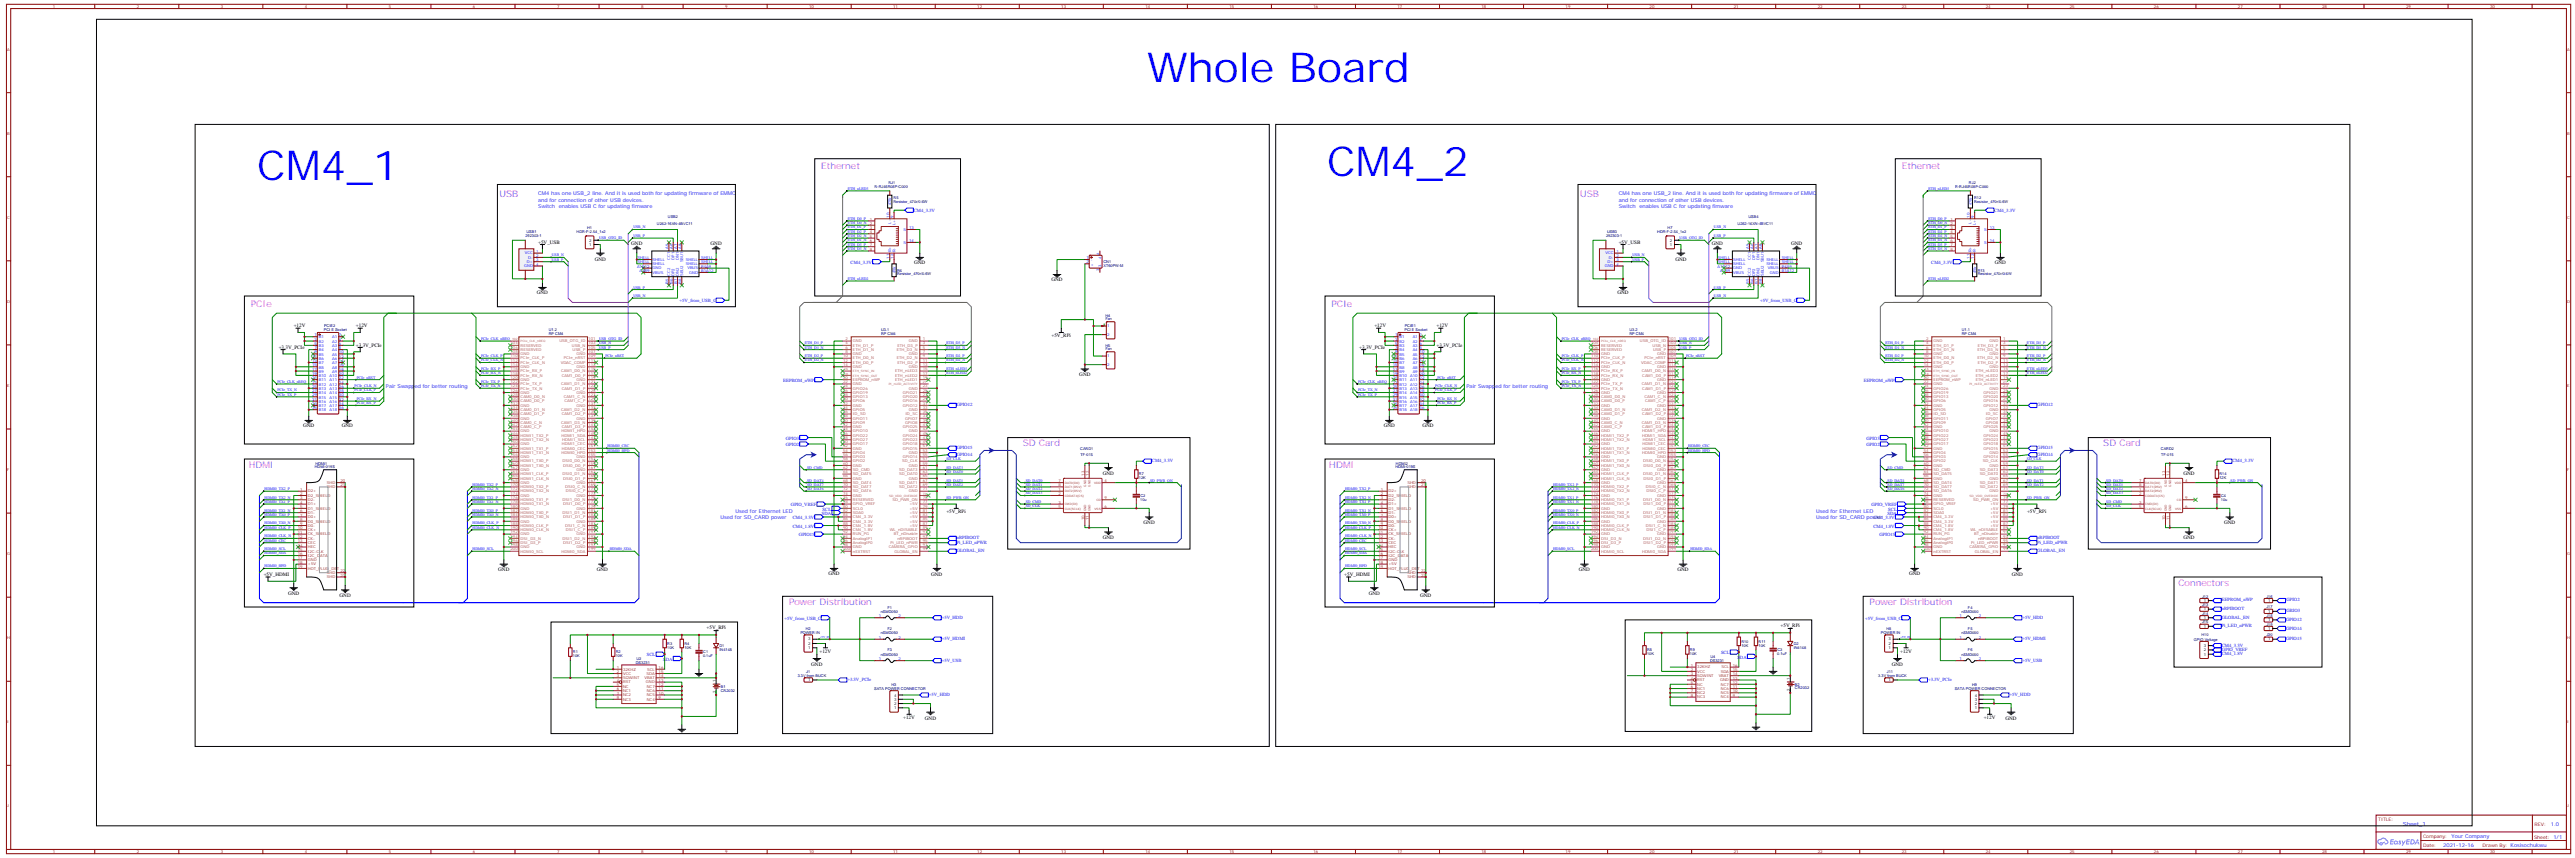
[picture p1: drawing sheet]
<svg xmlns="http://www.w3.org/2000/svg" width="2118mm" height="706mm" viewBox="0 0 2118 706" stroke-linecap="round" stroke-linejoin="round" font-family="sans-serif">
<defs><g id="words">
<g font-size="33.9" fill="#00f">
<text x="944" y="67">Whole Board</text>
<text x="212" y="148">CM4_1</text>
<text x="1092" y="145">CM4_2</text>
</g>
<g font-size="7.4" fill="#c0f">
<text x="676" y="139">Ethernet</text>
<text x="1565" y="139">Ethernet</text>
<text x="411" y="162">USB</text>
<text x="1300" y="162">USB</text>
<text x="206" y="252">PCIe</text>
<text x="1095" y="252">PCIe</text>
<text x="841" y="367">SD Card</text>
<text x="1730" y="367">SD Card</text>
<text x="205" y="385">HDMI</text>
<text x="1094" y="385">HDMI</text>
<text x="1792" y="482">Connectors</text>
<text x="649" y="497">Power Distribution</text>
<text x="1538" y="497">Power Distribution</text>
</g>
<text font-size="4.6" fill="#00f" x="1977" y="679">Sheet_1</text>
<g font-size="4.2" fill="#00f">
<text x="443" y="161">CM4 has one USB_2 line. And it is used both for updating firmware of EMMC</text>
<text x="1332" y="161">CM4 has one USB_2 line. And it is used both for updating firmware of EMMC</text>
<text x="443" y="166">and for connection of other USB devices.</text>
<text x="1332" y="166">and for connection of other USB devices.</text>
<text x="443" y="171">Switch</text>
<text x="460" y="171">enables USB C for updating fimware</text>
<text x="1332" y="171">Switch</text>
<text x="1349" y="171">enables USB C for updating fimware</text>
<text x="317" y="319">Pair Swapped for better routing</text>
<text x="1206" y="319">Pair Swapped for better routing</text>
<text x="605" y="422">Used for Ethernet LED</text>
<text x="1494" y="422">Used for Ethernet LED</text>
<text x="593" y="427">Used for SD_CARD power</text>
<text x="1494" y="427">Used for SD_CARD power</text>
<text x="2099" y="680">1.0</text>
<text x="2017" y="689">Your Company</text>
<text x="2010" y="697">2021-12-16</text>
</g>
<g font-size="4.2">
<text x="443" y="200">+5V_USB</text>
<text x="519" y="201">GND</text>
<text x="585" y="201">GND</text>
<text x="1332" y="200">+5V_USB</text>
<text x="1408" y="201">GND</text>
<text x="1474" y="201">GND</text>
<text x="489" y="214">GND</text>
<text x="1378" y="214">GND</text>
<text x="752" y="217">GND</text>
<text x="1641" y="217">GND</text>
<text x="865" y="231">GND</text>
<text x="442" y="242">GND</text>
<text x="1331" y="242">GND</text>
<text x="242" y="269">+12V</text>
<text x="293" y="269">+12V</text>
<text x="1131" y="269">+12V</text>
<text x="1182" y="269">+12V</text>
<text x="865" y="277">+5V_RPi</text>
<text x="229" y="287">+3.3V_PCIe</text>
<text x="293" y="285">+3.3V_PCIe</text>
<text x="1118" y="287">+3.3V_PCIe</text>
<text x="1182" y="285">+3.3V_PCIe</text>
<text x="888" y="309">GND</text>
<text x="249" y="351">GND</text>
<text x="281" y="351">GND</text>
<text x="1138" y="351">GND</text>
<text x="1170" y="351">GND</text>
<text x="907" y="391">GND</text>
<text x="1796" y="391">GND</text>
<text x="779" y="422">+5V_RPi</text>
<text x="1668" y="422">+5V_RPi</text>
<text x="941" y="431">GND</text>
<text x="1830" y="431">GND</text>
<text x="907" y="444">GND</text>
<text x="1796" y="444">GND</text>
<text x="217" y="474">+5V_HDMI</text>
<text x="410" y="470">GND</text>
<text x="491" y="470">GND</text>
<text x="682" y="473">GND</text>
<text x="766" y="473">GND</text>
<text x="1106" y="474">+5V_HDMI</text>
<text x="1299" y="470">GND</text>
<text x="1380" y="470">GND</text>
<text x="1571" y="473">GND</text>
<text x="1655" y="473">GND</text>
<text x="237" y="489">GND</text>
<text x="279" y="491">GND</text>
<text x="1126" y="489">GND</text>
<text x="1168" y="491">GND</text>
<text x="1465" y="516">+5V_RPi</text>
<text x="581" y="518">+5V_RPi</text>
<text x="674" y="537">+12V</text>
<text x="1563" y="537">+12V</text>
<text x="667" y="548">GND</text>
<text x="1556" y="548">GND</text>
<text x="743" y="591">+12V</text>
<text x="761" y="592">GND</text>
<text x="1632" y="591">+12V</text>
<text x="1650" y="592">GND</text>
</g>
<g font-size="3.9" fill="#00f">
<text x="752" y="174">CM4_3.3V</text>
<text x="1641" y="174">CM4_3.3V</text>
<text x="700" y="217">CM4_3.3V</text>
<text x="1589" y="217">CM4_3.3V</text>
<text x="559" y="249">+5V_from_USB_C</text>
<text x="1448" y="249">+5V_from_USB_C</text>
<text x="644" y="314">EEPROM_nWP</text>
<text x="1533" y="314">EEPROM_nWP</text>
<text x="787" y="334">GPIO12</text>
<text x="1676" y="334">GPIO12</text>
<text x="646" y="362">GPIO3</text>
<text x="1535" y="362">GPIO3</text>
<text x="646" y="367">GPIO2</text>
<text x="787" y="370">GPIO15</text>
<text x="1535" y="367">GPIO2</text>
<text x="1676" y="370">GPIO15</text>
<text x="787" y="375">GPIO14</text>
<text x="1676" y="375">GPIO14</text>
<text x="948" y="380">CM4_3.3V</text>
<text x="1837" y="380">CM4_3.3V</text>
<text x="651" y="416">GPIO_VREF</text>
<text x="677" y="420">SCL</text>
<text x="1540" y="416">GPIO_VREF</text>
<text x="1553" y="420">SCL</text>
<text x="676" y="423">SDA</text>
<text x="1553" y="423">SDA</text>
<text x="652" y="427">CM4_3.3V</text>
<text x="1541" y="427">CM4_3.3V</text>
<text x="652" y="434">CM4_1.8V</text>
<text x="1541" y="434">CM4_1.8V</text>
<text x="657" y="441">GPIO15</text>
<text x="787" y="444">nRPIBOOT</text>
<text x="1546" y="441">GPIO15</text>
<text x="1676" y="444">nRPIBOOT</text>
<text x="787" y="447">Pi_LED_nPWR</text>
<text x="1676" y="447">Pi_LED_nPWR</text>
<text x="787" y="454">GLOBAL_EN</text>
<text x="1676" y="454">GLOBAL_EN</text>
<text x="1828" y="495">EEPROM_nWP</text>
<text x="1881" y="495">GPIO2</text>
<text x="1828" y="502">nRPIBOOT</text>
<text x="1881" y="503">GRIO3</text>
<text x="645" y="510">+5V_from_USB_C</text>
<text x="775" y="509">+5V_HDD</text>
<text x="1534" y="510">+5V_from_USB_C</text>
<text x="1664" y="509">+5V_HDD</text>
<text x="1828" y="509">GLOBAL_EN</text>
<text x="1828" y="516">Pi_LED_nPWR</text>
<text x="1881" y="511">GPIO12</text>
<text x="1881" y="518">GPIO14</text>
<text x="775" y="526">+5V_HDMI</text>
<text x="1664" y="526">+5V_HDMI</text>
<text x="1881" y="526">GPIO15</text>
<text x="1828" y="532">CM4_3.3V</text>
<text x="532" y="540">SCL</text>
<text x="1416" y="538">SCL</text>
<text x="1828" y="539">CM4_1.8V</text>
<text x="1828" y="535">GPIO_VREF</text>
<text x="546" y="543">SDA</text>
<text x="775" y="544">+5V_USB</text>
<text x="1429" y="542">SDA</text>
<text x="1664" y="544">+5V_USB</text>
<text x="697" y="560">+3.3V_PCIe</text>
<text x="1586" y="560">+3.3V_PCIe</text>
<text x="764" y="572">+5V_HDD</text>
<text x="1653" y="572">+5V_HDD</text>
</g>
<g font-size="3.9" fill="#800">
<text x="1957" y="675">TITLE:</text>
<text x="2085" y="680">REV:</text>
<text x="1993" y="689">Company:</text>
<text x="2085" y="690">Sheet: 1/1</text>
<text x="1993" y="697">Date:</text>
<text x="2042" y="697">Drawn By: Kosisochukwu</text>
</g>
<g font-size="3.2" fill="#800">
<text x="43" y="7">1</text>
<text x="113" y="7">2</text>
<text x="182" y="7">3</text>
<text x="251" y="7">4</text>
<text x="320" y="7">5</text>
<text x="389" y="7">6</text>
<text x="458" y="7">7</text>
<text x="527" y="7">8</text>
<text x="597" y="7">9</text>
<text x="666" y="7">10</text>
<text x="735" y="7">11</text>
<text x="804" y="7">12</text>
<text x="873" y="7">13</text>
<text x="942" y="7">14</text>
<text x="1011" y="7">15</text>
<text x="1081" y="7">16</text>
<text x="1150" y="7">17</text>
<text x="1219" y="7">18</text>
<text x="1288" y="7">19</text>
<text x="1357" y="7">20</text>
<text x="1426" y="7">21</text>
<text x="1495" y="7">22</text>
<text x="1565" y="7">23</text>
<text x="1634" y="7">24</text>
<text x="1703" y="7">25</text>
<text x="1772" y="7">26</text>
<text x="1841" y="7">27</text>
<text x="1910" y="7">28</text>
<text x="1979" y="7">29</text>
<text x="2049" y="7">30</text>
<text x="6" y="42">A</text>
<text x="2112" y="42">A</text>
<text x="6" y="111">B</text>
<text x="2112" y="111">B</text>
<text x="6" y="180">C</text>
<text x="2112" y="180">C</text>
<text x="6" y="249">D</text>
<text x="2112" y="249">D</text>
<text x="6" y="318">E</text>
<text x="2112" y="318">E</text>
<text x="6" y="387">F</text>
<text x="2112" y="387">F</text>
<text x="6" y="456">G</text>
<text x="2112" y="456">G</text>
<text x="6" y="526">H</text>
<text x="2112" y="526">H</text>
<text x="6" y="595">I</text>
<text x="2112" y="595">I</text>
<text x="6" y="664">J</text>
<text x="2112" y="664">J</text>
<text x="43" y="701">1</text>
<text x="113" y="701">2</text>
<text x="182" y="701">3</text>
<text x="251" y="701">4</text>
<text x="320" y="701">5</text>
<text x="389" y="701">6</text>
<text x="458" y="701">7</text>
<text x="527" y="701">8</text>
<text x="597" y="701">9</text>
<text x="666" y="701">10</text>
<text x="735" y="701">11</text>
<text x="804" y="701">12</text>
<text x="873" y="701">13</text>
<text x="942" y="701">14</text>
<text x="1011" y="701">15</text>
<text x="1081" y="701">16</text>
<text x="1150" y="701">17</text>
<text x="1219" y="701">18</text>
<text x="1288" y="701">19</text>
<text x="1357" y="701">20</text>
<text x="1426" y="701">21</text>
<text x="1495" y="701">22</text>
<text x="1565" y="701">23</text>
<text x="1634" y="701">24</text>
<text x="1703" y="701">25</text>
<text x="1772" y="701">26</text>
<text x="1841" y="701">27</text>
<text x="1910" y="701">28</text>
<text x="1979" y="701">29</text>
<text x="2049" y="701">30</text>
</g>
<g font-size="3.2" fill="#000080">
<text x="720" y="155">R-RJ45R08P-C000</text>
<text x="731" y="151">RJ1</text>
<text x="1609" y="155">R-RJ45R08P-C000</text>
<text x="1620" y="151">RJ2</text>
<text x="735" y="167">Resistor_470r/0.6W</text>
<text x="735" y="163">R5</text>
<text x="1624" y="167">Resistor_470r/0.6W</text>
<text x="1624" y="163">R12</text>
<text x="550" y="179">USB2</text>
<text x="1439" y="179">USB4</text>
<text x="540" y="185">U262-16XN-4BVC11</text>
<text x="1429" y="185">U262-16XN-4BVC11</text>
<text x="433" y="192">USB1</text>
<text x="474" y="192">HDR-F-2.54_1x2</text>
<text x="483" y="188">H1</text>
<text x="1322" y="192">USB3</text>
<text x="1363" y="192">HDR-F-2.54_1x2</text>
<text x="1372" y="188">H7</text>
<text x="432" y="195">292303-1</text>
<text x="1321" y="195">292303-1</text>
<text x="908" y="220">XT60PW-M</text>
<text x="908" y="216">CN1</text>
<text x="738" y="227">Resistor_470r/0.6W</text>
<text x="738" y="223">R6</text>
<text x="1627" y="227">Resistor_470r/0.6W</text>
<text x="1627" y="223">R13</text>
<text x="909" y="264">Fan</text>
<text x="909" y="260">H4</text>
<text x="267" y="269">PCIE2</text>
<text x="1156" y="269">PCIE1</text>
<text x="266" y="272">PCI E Socket</text>
<text x="452" y="276">RP CM4</text>
<text x="452" y="273">U1.2</text>
<text x="725" y="276">RP CM4</text>
<text x="725" y="273">U3.1</text>
<text x="1155" y="272">PCI E Socket</text>
<text x="1341" y="276">RP CM4</text>
<text x="1341" y="273">U3.2</text>
<text x="1614" y="276">RP CM4</text>
<text x="1614" y="273">U1.1</text>
<text x="909" y="285">H5</text>
<text x="909" y="288">Fan</text>
<text x="889" y="370">CARD1</text>
<text x="1778" y="370">CARD2</text>
<text x="889" y="375">TF-015</text>
<text x="1778" y="375">TF-015</text>
<text x="259" y="382">HDMI1</text>
<text x="1148" y="382">HDMI2</text>
<text x="259" y="385">HDMI-019S</text>
<text x="1148" y="385">HDMI-019S</text>
<text x="937" y="394">12K</text>
<text x="937" y="391">R7</text>
<text x="1826" y="394">12K</text>
<text x="1826" y="391">R14</text>
<text x="938" y="412">10u</text>
<text x="938" y="409">C2</text>
<text x="1827" y="412">10u</text>
<text x="1827" y="409">C4</text>
<text x="1812" y="492">J12</text>
<text x="1865" y="492">J16</text>
<text x="725" y="504">nSMD050</text>
<text x="730" y="500">F1</text>
<text x="1614" y="504">nSMD050</text>
<text x="1619" y="500">F4</text>
<text x="1812" y="499">J13</text>
<text x="1865" y="500">J17</text>
<text x="1812" y="506">J14</text>
<text x="1865" y="507">J18</text>
<text x="1812" y="513">J15</text>
<text x="1865" y="514">J19</text>
<text x="658" y="521">POWER IN</text>
<text x="663" y="518">H2</text>
<text x="725" y="521">nSMD050</text>
<text x="730" y="518">F2</text>
<text x="1547" y="521">POWER IN</text>
<text x="1552" y="518">H8</text>
<text x="1614" y="521">nSMD050</text>
<text x="1619" y="518">F5</text>
<text x="1805" y="527">GPIO Voltage</text>
<text x="1811" y="523">H10</text>
<text x="1865" y="523">J20</text>
<text x="549" y="534">10K</text>
<text x="549" y="530">R3</text>
<text x="563" y="534">10K</text>
<text x="563" y="530">R4</text>
<text x="592" y="532">D1</text>
<text x="1433" y="532">10K</text>
<text x="1433" y="529">R10</text>
<text x="1447" y="532">10K</text>
<text x="1447" y="529">R11</text>
<text x="1476" y="533">IN4148</text>
<text x="1476" y="530">D2</text>
<text x="471" y="537">R1</text>
<text x="507" y="537">R2</text>
<text x="579" y="537">C1</text>
<text x="592" y="535">IN4148</text>
<text x="725" y="539">nSMD050</text>
<text x="730" y="536">F3</text>
<text x="1355" y="539">10K</text>
<text x="1355" y="536">R8</text>
<text x="1390" y="539">10K</text>
<text x="1390" y="536">R9</text>
<text x="1462" y="539">0.1uF</text>
<text x="1462" y="535">C3</text>
<text x="1614" y="539">nSMD050</text>
<text x="1619" y="536">F6</text>
<text x="471" y="541">10K</text>
<text x="507" y="541">10K</text>
<text x="523" y="546">DS3231</text>
<text x="524" y="543">U2</text>
<text x="578" y="541">0.1uF</text>
<text x="1407" y="544">DS3231</text>
<text x="1407" y="541">U4</text>
<text x="656" y="557">3.3V from BUCK</text>
<text x="663" y="553">J1</text>
<text x="1545" y="557">3.3V from BUCK</text>
<text x="1552" y="553">J11</text>
<text x="733" y="564">H3</text>
<text x="1477" y="564">B2</text>
<text x="1622" y="564">H9</text>
<text x="593" y="569">CR2032</text>
<text x="593" y="566">B1</text>
<text x="719" y="567">SATA POWER CONNECTOR</text>
<text x="1477" y="567">CR2032</text>
<text x="1608" y="567">SATA POWER CONNECTOR</text>
</g>
<g font-size="3.2" fill="#00f">
<text x="697" y="156">ETH_nLED3</text>
<text x="1586" y="156">ETH_nLED3</text>
<text x="733" y="168" transform="rotate(-90 733 168)">470r</text>
<text x="1622" y="168" transform="rotate(-90 1622 168)">470r</text>
<text x="732" y="179" transform="rotate(-90 732 179)">10</text>
<text x="735" y="179" transform="rotate(-90 735 179)">9</text>
<text x="1621" y="179" transform="rotate(-90 1621 179)">10</text>
<text x="1624" y="179" transform="rotate(-90 1624 179)">9</text>
<text x="697" y="184">ETH_D0_N</text>
<text x="697" y="181">ETH_D0_P</text>
<text x="733" y="184" transform="rotate(-90 733 184)">L-</text>
<text x="737" y="185" transform="rotate(-90 737 185)">L+</text>
<text x="1586" y="181">ETH_D0_P</text>
<text x="1586" y="184">ETH_D0_N</text>
<text x="1622" y="184" transform="rotate(-90 1622 184)">L-</text>
<text x="1626" y="185" transform="rotate(-90 1626 185)">L+</text>
<text x="521" y="188">USB_N</text>
<text x="697" y="191">ETH_D2_P</text>
<text x="697" y="188">ETH_D1_P</text>
<text x="743" y="190">S</text>
<text x="748" y="188">13</text>
<text x="1410" y="188">USB_N</text>
<text x="1586" y="188">ETH_D1_P</text>
<text x="1586" y="191">ETH_D2_P</text>
<text x="1632" y="190">S</text>
<text x="1637" y="188">13</text>
<text x="493" y="197">USB_OTG_ID</text>
<text x="521" y="195">USB_P</text>
<text x="697" y="195">ETH_D2_N</text>
<text x="1382" y="197">USB_OTG_ID</text>
<text x="1410" y="195">USB_P</text>
<text x="1586" y="195">ETH_D2_N</text>
<text x="697" y="202">ETH_D3_P</text>
<text x="697" y="198">ETH_D1_N</text>
<text x="743" y="200">S</text>
<text x="748" y="199">14</text>
<text x="1586" y="198">ETH_D1_N</text>
<text x="1586" y="202">ETH_D3_P</text>
<text x="1632" y="200">S</text>
<text x="1637" y="199">14</text>
<text x="432" y="209">VCC</text>
<text x="441" y="208">1</text>
<text x="550" y="205" transform="rotate(-90 550 205)">A5</text>
<text x="554" y="205" transform="rotate(-90 554 205)">A6</text>
<text x="557" y="205" transform="rotate(-90 557 205)">A7</text>
<text x="561" y="205" transform="rotate(-90 561 205)">A8</text>
<text x="697" y="205">ETH_D3_N</text>
<text x="733" y="207" transform="rotate(-90 733 207)">R+</text>
<text x="737" y="207" transform="rotate(-90 737 207)">R-</text>
<text x="905" y="210" transform="rotate(-90 905 210)">4</text>
<text x="1321" y="209">VCC</text>
<text x="1330" y="208">1</text>
<text x="1439" y="205" transform="rotate(-90 1439 205)">A5</text>
<text x="1443" y="205" transform="rotate(-90 1443 205)">A6</text>
<text x="1446" y="205" transform="rotate(-90 1446 205)">A7</text>
<text x="1450" y="205" transform="rotate(-90 1450 205)">A8</text>
<text x="1586" y="205">ETH_D3_N</text>
<text x="1622" y="207" transform="rotate(-90 1622 207)">R+</text>
<text x="1626" y="207" transform="rotate(-90 1626 207)">R-</text>
<text x="435" y="213">D-</text>
<text x="441" y="211">2</text>
<text x="441" y="215">3</text>
<text x="454" y="211">USB_N</text>
<text x="454" y="214">USB_P</text>
<text x="524" y="213">SHELL</text>
<text x="537" y="214">SHELL</text>
<text x="551" y="214" transform="rotate(-90 551 214)">CC1</text>
<text x="555" y="213" transform="rotate(-90 555 213)">DP1</text>
<text x="558" y="214" transform="rotate(-90 558 214)">DN1</text>
<text x="562" y="216" transform="rotate(-90 562 216)">SBU1</text>
<text x="564" y="214">SHELL</text>
<text x="577" y="213">SHELL</text>
<text x="732" y="213" transform="rotate(-90 732 213)">11</text>
<text x="735" y="213" transform="rotate(-90 735 213)">12</text>
<text x="894" y="213">1</text>
<text x="897" y="215">-</text>
<text x="906" y="213" transform="rotate(-90 906 213)">4</text>
<text x="1324" y="213">D-</text>
<text x="1330" y="211">2</text>
<text x="1330" y="215">3</text>
<text x="1343" y="214">USB_P</text>
<text x="1343" y="211">USB_N</text>
<text x="1413" y="213">SHELL</text>
<text x="1426" y="214">SHELL</text>
<text x="1440" y="214" transform="rotate(-90 1440 214)">CC1</text>
<text x="1444" y="213" transform="rotate(-90 1444 213)">DP1</text>
<text x="1447" y="214" transform="rotate(-90 1447 214)">DN1</text>
<text x="1451" y="216" transform="rotate(-90 1451 216)">SBU1</text>
<text x="1453" y="214">SHELL</text>
<text x="1466" y="213">SHELL</text>
<text x="1621" y="213" transform="rotate(-90 1621 213)">11</text>
<text x="1624" y="213" transform="rotate(-90 1624 213)">12</text>
<text x="431" y="220">GND</text>
<text x="433" y="216">D+</text>
<text x="441" y="218">4</text>
<text x="524" y="220">A1B12</text>
<text x="524" y="217">SHELL</text>
<text x="537" y="222">GND</text>
<text x="537" y="218">SHELL</text>
<text x="564" y="218">SHELL</text>
<text x="565" y="222">VBUS</text>
<text x="577" y="220">B4A9</text>
<text x="577" y="217">SHELL</text>
<text x="894" y="217">2</text>
<text x="897" y="218">+</text>
<text x="906" y="219" transform="rotate(-90 906 219)">3</text>
<text x="1320" y="220">GND</text>
<text x="1322" y="216">D+</text>
<text x="1330" y="218">4</text>
<text x="1413" y="220">A1B12</text>
<text x="1413" y="217">SHELL</text>
<text x="1426" y="222">GND</text>
<text x="1426" y="218">SHELL</text>
<text x="1453" y="218">SHELL</text>
<text x="1454" y="222">VBUS</text>
<text x="1466" y="220">B4A9</text>
<text x="1466" y="217">SHELL</text>
<text x="526" y="224">A4B9</text>
<text x="537" y="225">VBUS</text>
<text x="551" y="227" transform="rotate(-90 551 227)">CC2</text>
<text x="555" y="227" transform="rotate(-90 555 227)">DP2</text>
<text x="558" y="227" transform="rotate(-90 558 227)">DN2</text>
<text x="562" y="227" transform="rotate(-90 562 227)">SBU2</text>
<text x="567" y="225">GND</text>
<text x="577" y="224">B1A12</text>
<text x="737" y="225" transform="rotate(-90 737 225)">470r</text>
<text x="905" y="223" transform="rotate(-90 905 223)">3</text>
<text x="1415" y="224">A4B9</text>
<text x="1426" y="225">VBUS</text>
<text x="1440" y="227" transform="rotate(-90 1440 227)">CC2</text>
<text x="1444" y="227" transform="rotate(-90 1444 227)">DP2</text>
<text x="1447" y="227" transform="rotate(-90 1447 227)">DN2</text>
<text x="1451" y="227" transform="rotate(-90 1451 227)">SBU2</text>
<text x="1456" y="225">GND</text>
<text x="1466" y="224">B1A12</text>
<text x="1626" y="225" transform="rotate(-90 1626 225)">470r</text>
<text x="550" y="233" transform="rotate(-90 550 233)">B5</text>
<text x="554" y="233" transform="rotate(-90 554 233)">B6</text>
<text x="557" y="233" transform="rotate(-90 557 233)">B7</text>
<text x="561" y="233" transform="rotate(-90 561 233)">B8</text>
<text x="697" y="230">ETH_nLED2</text>
<text x="1439" y="233" transform="rotate(-90 1439 233)">B5</text>
<text x="1443" y="233" transform="rotate(-90 1443 233)">B6</text>
<text x="1446" y="233" transform="rotate(-90 1446 233)">B7</text>
<text x="1450" y="233" transform="rotate(-90 1450 233)">B8</text>
<text x="1586" y="230">ETH_nLED2</text>
<text x="521" y="237">USB_P</text>
<text x="1410" y="237">USB_P</text>
<text x="521" y="244">USB_N</text>
<text x="1410" y="244">USB_N</text>
<text x="911" y="269">1</text>
<text x="259" y="277">1</text>
<text x="259" y="280">3</text>
<text x="262" y="278">B1</text>
<text x="262" y="282">B2</text>
<text x="273" y="282">A2</text>
<text x="273" y="278">A1</text>
<text x="279" y="280">4</text>
<text x="279" y="277">2</text>
<text x="396" y="280">PCIe_CLK_nREQ</text>
<text x="493" y="280">USB_OTG_ID</text>
<text x="911" y="276">2</text>
<text x="1148" y="277">1</text>
<text x="1148" y="280">3</text>
<text x="1151" y="278">B1</text>
<text x="1151" y="282">B2</text>
<text x="1162" y="282">A2</text>
<text x="1162" y="278">A1</text>
<text x="1168" y="280">4</text>
<text x="1168" y="277">2</text>
<text x="1285" y="280">PCIe_CLK_nREQ</text>
<text x="1382" y="280">USB_OTG_ID</text>
<text x="259" y="284">5</text>
<text x="259" y="287">7</text>
<text x="262" y="285">B3</text>
<text x="273" y="285">A3</text>
<text x="279" y="287">8</text>
<text x="279" y="284">6</text>
<text x="493" y="287">USB_P</text>
<text x="493" y="283">USB_N</text>
<text x="662" y="287">ETH_D1_N</text>
<text x="662" y="283">ETH_D1_P</text>
<text x="779" y="287">ETH_D3_N</text>
<text x="779" y="283">ETH_D3_P</text>
<text x="1148" y="284">5</text>
<text x="1148" y="287">7</text>
<text x="1151" y="285">B3</text>
<text x="1162" y="285">A3</text>
<text x="1168" y="287">8</text>
<text x="1168" y="284">6</text>
<text x="1382" y="283">USB_N</text>
<text x="1382" y="287">USB_P</text>
<text x="1551" y="283">ETH_D1_P</text>
<text x="1551" y="287">ETH_D1_N</text>
<text x="1668" y="283">ETH_D3_P</text>
<text x="1668" y="287">ETH_D3_N</text>
<text x="259" y="291">9</text>
<text x="262" y="289">B4</text>
<text x="262" y="292">B5</text>
<text x="273" y="292">A5</text>
<text x="273" y="289">A4</text>
<text x="279" y="291">10</text>
<text x="396" y="294">PCIe_CLK_P</text>
<text x="498" y="294">PCIe_nRST</text>
<text x="662" y="294">ETH_D2_P</text>
<text x="779" y="294">ETH_D2_P</text>
<text x="911" y="294">1</text>
<text x="1148" y="291">9</text>
<text x="1151" y="289">B4</text>
<text x="1151" y="292">B5</text>
<text x="1162" y="292">A5</text>
<text x="1162" y="289">A4</text>
<text x="1168" y="291">10</text>
<text x="1285" y="294">PCIe_CLK_P</text>
<text x="1387" y="294">PCIe_nRST</text>
<text x="1551" y="294">ETH_D2_P</text>
<text x="1668" y="294">ETH_D2_P</text>
<text x="257" y="294">11</text>
<text x="257" y="298">13</text>
<text x="262" y="296">B6</text>
<text x="262" y="300">B7</text>
<text x="273" y="300">A7</text>
<text x="273" y="296">A6</text>
<text x="279" y="298">14</text>
<text x="279" y="294">12</text>
<text x="396" y="297">PCIe_CLK_N</text>
<text x="662" y="297">ETH_D2_N</text>
<text x="779" y="297">ETH_D2_N</text>
<text x="1146" y="294">11</text>
<text x="1146" y="298">13</text>
<text x="1151" y="296">B6</text>
<text x="1151" y="300">B7</text>
<text x="1162" y="300">A7</text>
<text x="1162" y="296">A6</text>
<text x="1168" y="298">14</text>
<text x="1168" y="294">12</text>
<text x="1285" y="297">PCIe_CLK_N</text>
<text x="1551" y="297">ETH_D2_N</text>
<text x="1668" y="297">ETH_D2_N</text>
<text x="257" y="301">15</text>
<text x="257" y="305">17</text>
<text x="262" y="303">B8</text>
<text x="273" y="303">A8</text>
<text x="279" y="305">18</text>
<text x="279" y="301">16</text>
<text x="396" y="304">PCIe_RX_P</text>
<text x="779" y="304">ETH_nLED3</text>
<text x="911" y="301">2</text>
<text x="1146" y="301">15</text>
<text x="1146" y="305">17</text>
<text x="1151" y="303">B8</text>
<text x="1162" y="303">A8</text>
<text x="1168" y="305">18</text>
<text x="1168" y="301">16</text>
<text x="1285" y="304">PCIe_RX_P</text>
<text x="1668" y="304">ETH_nLED3</text>
<text x="257" y="308">19</text>
<text x="257" y="312">21</text>
<text x="262" y="307">B9</text>
<text x="262" y="310">B10</text>
<text x="271" y="310">A10</text>
<text x="273" y="307">A9</text>
<text x="279" y="312">22</text>
<text x="279" y="308">20</text>
<text x="294" y="311">PCIe_nRST</text>
<text x="396" y="308">PCIe_RX_N</text>
<text x="779" y="308">ETH_nLED2</text>
<text x="1146" y="308">19</text>
<text x="1146" y="312">21</text>
<text x="1151" y="307">B9</text>
<text x="1151" y="310">B10</text>
<text x="1160" y="310">A10</text>
<text x="1162" y="307">A9</text>
<text x="1168" y="312">22</text>
<text x="1168" y="308">20</text>
<text x="1183" y="311">PCIe_nRST</text>
<text x="1285" y="308">PCIe_RX_N</text>
<text x="1668" y="308">ETH_nLED2</text>
<text x="228" y="315">PCIe_CLK_nREQ</text>
<text x="257" y="315">23</text>
<text x="262" y="314">B11</text>
<text x="262" y="317">B12</text>
<text x="271" y="317">A12</text>
<text x="271" y="314">A11</text>
<text x="279" y="315">24</text>
<text x="396" y="315">PCIe_TX_P</text>
<text x="1117" y="315">PCIe_CLK_nREQ</text>
<text x="1146" y="315">23</text>
<text x="1151" y="314">B11</text>
<text x="1151" y="317">B12</text>
<text x="1160" y="317">A12</text>
<text x="1160" y="314">A11</text>
<text x="1168" y="315">24</text>
<text x="1285" y="315">PCIe_TX_P</text>
<text x="228" y="322">PCIe_TX_N</text>
<text x="257" y="319">25</text>
<text x="257" y="322">27</text>
<text x="262" y="321">B13</text>
<text x="271" y="321">A13</text>
<text x="279" y="322">28</text>
<text x="279" y="319">26</text>
<text x="292" y="322">PCIe_CLK_P</text>
<text x="292" y="318">PCIe_CLK_N</text>
<text x="396" y="318">PCIe_TX_N</text>
<text x="1117" y="322">PCIe_TX_N</text>
<text x="1146" y="319">25</text>
<text x="1146" y="322">27</text>
<text x="1151" y="321">B13</text>
<text x="1160" y="321">A13</text>
<text x="1168" y="322">28</text>
<text x="1168" y="319">26</text>
<text x="1181" y="318">PCIe_CLK_N</text>
<text x="1181" y="322">PCIe_CLK_P</text>
<text x="1285" y="318">PCIe_TX_N</text>
<text x="228" y="325">PCIe_TX_P</text>
<text x="257" y="326">29</text>
<text x="257" y="329">31</text>
<text x="262" y="324">B14</text>
<text x="262" y="328">B15</text>
<text x="271" y="328">A15</text>
<text x="271" y="324">A14</text>
<text x="279" y="329">32</text>
<text x="279" y="326">30</text>
<text x="294" y="329">PCIe_RX_N</text>
<text x="1117" y="325">PCIe_TX_P</text>
<text x="1146" y="326">29</text>
<text x="1146" y="329">31</text>
<text x="1151" y="324">B14</text>
<text x="1151" y="328">B15</text>
<text x="1160" y="328">A15</text>
<text x="1160" y="324">A14</text>
<text x="1168" y="329">32</text>
<text x="1168" y="326">30</text>
<text x="1183" y="329">PCIe_RX_N</text>
<text x="257" y="333">33</text>
<text x="262" y="331">B16</text>
<text x="262" y="335">B17</text>
<text x="271" y="335">A17</text>
<text x="271" y="331">A16</text>
<text x="279" y="333">34</text>
<text x="294" y="332">PCIe_RX_P</text>
<text x="1146" y="333">33</text>
<text x="1151" y="331">B16</text>
<text x="1151" y="335">B17</text>
<text x="1160" y="335">A17</text>
<text x="1160" y="331">A16</text>
<text x="1168" y="333">34</text>
<text x="1183" y="332">PCIe_RX_P</text>
<text x="257" y="337">35</text>
<text x="262" y="338">B18</text>
<text x="271" y="338">A18</text>
<text x="279" y="337">36</text>
<text x="1146" y="337">35</text>
<text x="1151" y="338">B18</text>
<text x="1160" y="338">A18</text>
<text x="1168" y="337">36</text>
<text x="500" y="368">HDMI0_CEC</text>
<text x="500" y="371">HDMI0_HPD</text>
<text x="1389" y="371">HDMI0_HPD</text>
<text x="1389" y="368">HDMI0_CEC</text>
<text x="779" y="378">SD_CLK</text>
<text x="1668" y="378">SD_CLK</text>
<text x="664" y="385">SD_CMD</text>
<text x="779" y="389">SD_DAT0</text>
<text x="779" y="385">SD_DAT3</text>
<text x="1553" y="385">SD_CMD</text>
<text x="1668" y="385">SD_DAT3</text>
<text x="1668" y="389">SD_DAT0</text>
<text x="664" y="396">SD_DAT4</text>
<text x="779" y="396">SD_DAT1</text>
<text x="844" y="396">SD_DAT0</text>
<text x="946" y="396">SD_PWR_ON</text>
<text x="1553" y="396">SD_DAT4</text>
<text x="1668" y="396">SD_DAT1</text>
<text x="1733" y="396">SD_DAT0</text>
<text x="1835" y="396">SD_PWR_ON</text>
<text x="389" y="400">HDMI0_TX2_P</text>
<text x="664" y="400">SD_DAT7</text>
<text x="779" y="400">SD_DAT2</text>
<text x="844" y="400">SD_DAT1</text>
<text x="1278" y="400">HDMI0_TX2_P</text>
<text x="1553" y="400">SD_DAT7</text>
<text x="1668" y="400">SD_DAT2</text>
<text x="1733" y="400">SD_DAT1</text>
<text x="218" y="403">HDMI0_TX2_P</text>
<text x="389" y="403">HDMI0_TX2_N</text>
<text x="664" y="403">SD_DAT6</text>
<text x="844" y="407">SD_DAT3</text>
<text x="844" y="403">SD_DAT2</text>
<text x="1107" y="403">HDMI0_TX2_P</text>
<text x="1278" y="403">HDMI0_TX2_N</text>
<text x="1553" y="403">SD_DAT6</text>
<text x="1733" y="403">SD_DAT2</text>
<text x="1733" y="407">SD_DAT3</text>
<text x="218" y="414">HDMI0_TX1_P</text>
<text x="218" y="410">HDMI0_TX2_N</text>
<text x="389" y="414">HDMI0_TX1_N</text>
<text x="389" y="410">HDMI0_TX1_P</text>
<text x="779" y="410">SD_PWR_ON</text>
<text x="844" y="414">SD_CMD</text>
<text x="1107" y="410">HDMI0_TX2_N</text>
<text x="1107" y="414">HDMI0_TX1_P</text>
<text x="1278" y="410">HDMI0_TX1_P</text>
<text x="1278" y="414">HDMI0_TX1_N</text>
<text x="1668" y="410">SD_PWR_ON</text>
<text x="1733" y="414">SD_CMD</text>
<text x="844" y="417">SD_CLK</text>
<text x="1733" y="417">SD_CLK</text>
<text x="218" y="424">HDMI0_TX0_P</text>
<text x="218" y="421">HDMI0_TX1_N</text>
<text x="389" y="424">HDMI0_TX0_N</text>
<text x="389" y="421">HDMI0_TX0_P</text>
<text x="1107" y="421">HDMI0_TX1_N</text>
<text x="1107" y="424">HDMI0_TX0_P</text>
<text x="1278" y="421">HDMI0_TX0_P</text>
<text x="1278" y="424">HDMI0_TX0_N</text>
<text x="218" y="431">HDMI0_TX0_N</text>
<text x="389" y="431">HDMI0_CLK_P</text>
<text x="1107" y="431">HDMI0_TX0_N</text>
<text x="1278" y="431">HDMI0_CLK_P</text>
<text x="218" y="435">HDMI0_CLK_P</text>
<text x="389" y="435">HDMI0_CLK_N</text>
<text x="1107" y="435">HDMI0_CLK_P</text>
<text x="1278" y="435">HDMI0_CLK_N</text>
<text x="218" y="442">HDMI0_CLK_N</text>
<text x="1107" y="442">HDMI0_CLK_N</text>
<text x="218" y="445">HDMI0_CEC</text>
<text x="1107" y="445">HDMI0_CEC</text>
<text x="218" y="452">HDMI0_SCL</text>
<text x="218" y="456">HDMI0_SDA</text>
<text x="389" y="452">HDMI0_SCL</text>
<text x="502" y="452">HDMI0_SDA</text>
<text x="1107" y="456">HDMI0_SDA</text>
<text x="1107" y="452">HDMI0_SCL</text>
<text x="1278" y="452">HDMI0_SCL</text>
<text x="1391" y="452">HDMI0_SDA</text>
<text x="218" y="467">HDMI0_HPD</text>
<text x="1107" y="467">HDMI0_HPD</text>
<text x="723" y="508">1</text>
<text x="739" y="508">2</text>
<text x="1612" y="508">1</text>
<text x="1628" y="508">2</text>
<text x="723" y="525">1</text>
<text x="739" y="525">2</text>
<text x="1612" y="525">1</text>
<text x="1628" y="525">2</text>
<text x="723" y="543">1</text>
<text x="739" y="543">2</text>
<text x="1612" y="543">1</text>
<text x="1628" y="543">2</text>
</g>
<g font-size="3.2" fill="#8d2323">
<text x="716" y="181">1</text>
<text x="716" y="185">2</text>
<text x="1605" y="181">1</text>
<text x="1605" y="185">2</text>
<text x="716" y="188">3</text>
<text x="716" y="192">4</text>
<text x="1605" y="188">3</text>
<text x="1605" y="192">4</text>
<text x="716" y="195">5</text>
<text x="1605" y="195">5</text>
<text x="716" y="199">6</text>
<text x="716" y="202">7</text>
<text x="1605" y="199">6</text>
<text x="1605" y="202">7</text>
<text x="716" y="206">8</text>
<text x="1605" y="206">8</text>
<text x="892" y="391" transform="rotate(-90 892 391)">13</text>
<text x="896" y="391" transform="rotate(-90 896 391)">12</text>
<text x="1781" y="391" transform="rotate(-90 1781 391)">13</text>
<text x="1785" y="391" transform="rotate(-90 1785 391)">12</text>
<text x="269" y="398">SHD</text>
<text x="269" y="401">SHD</text>
<text x="280" y="397">20</text>
<text x="280" y="400">21</text>
<text x="871" y="397">7</text>
<text x="871" y="400">8</text>
<text x="909" y="397">4</text>
<text x="1158" y="398">SHD</text>
<text x="1158" y="401">SHD</text>
<text x="1169" y="397">20</text>
<text x="1169" y="400">21</text>
<text x="1760" y="397">7</text>
<text x="1760" y="400">8</text>
<text x="1798" y="397">4</text>
<text x="247" y="404">1</text>
<text x="247" y="407">2</text>
<text x="253" y="405">D2+</text>
<text x="871" y="404">1</text>
<text x="871" y="407">2</text>
<text x="1136" y="404">1</text>
<text x="1136" y="407">2</text>
<text x="1142" y="405">D2+</text>
<text x="1760" y="404">1</text>
<text x="1760" y="407">2</text>
<text x="247" y="411">3</text>
<text x="253" y="409">D2_SHIELD</text>
<text x="253" y="412">D2-</text>
<text x="909" y="411">9</text>
<text x="1136" y="411">3</text>
<text x="1142" y="409">D2_SHIELD</text>
<text x="1142" y="412">D2-</text>
<text x="1798" y="411">9</text>
<text x="247" y="414">4</text>
<text x="247" y="418">5</text>
<text x="253" y="416">D1+</text>
<text x="253" y="419">D1_SHIELD</text>
<text x="871" y="414">3</text>
<text x="871" y="418">5</text>
<text x="909" y="418">6</text>
<text x="1136" y="414">4</text>
<text x="1136" y="418">5</text>
<text x="1142" y="416">D1+</text>
<text x="1142" y="419">D1_SHIELD</text>
<text x="1760" y="414">3</text>
<text x="1760" y="418">5</text>
<text x="1798" y="418">6</text>
<text x="247" y="421">6</text>
<text x="247" y="425">7</text>
<text x="253" y="423">D1-</text>
<text x="1136" y="421">6</text>
<text x="1136" y="425">7</text>
<text x="1142" y="423">D1-</text>
<text x="247" y="428">8</text>
<text x="247" y="432">9</text>
<text x="253" y="426">D0+</text>
<text x="253" y="430">D0_SHIELD</text>
<text x="892" y="428" transform="rotate(-90 892 428)">10</text>
<text x="896" y="428" transform="rotate(-90 896 428)">11</text>
<text x="1136" y="428">8</text>
<text x="1136" y="432">9</text>
<text x="1142" y="426">D0+</text>
<text x="1142" y="430">D0_SHIELD</text>
<text x="1781" y="428" transform="rotate(-90 1781 428)">10</text>
<text x="1785" y="428" transform="rotate(-90 1785 428)">11</text>
<text x="245" y="435">10</text>
<text x="253" y="433">D0-</text>
<text x="253" y="437">CK+</text>
<text x="1134" y="435">10</text>
<text x="1142" y="433">D0-</text>
<text x="1142" y="437">CK+</text>
<text x="245" y="439">11</text>
<text x="245" y="442">12</text>
<text x="253" y="440">CK_SHIELD</text>
<text x="253" y="444">CK-</text>
<text x="1134" y="439">11</text>
<text x="1134" y="442">12</text>
<text x="1142" y="440">CK_SHIELD</text>
<text x="1142" y="444">CK-</text>
<text x="245" y="446">13</text>
<text x="245" y="449">14</text>
<text x="253" y="447">CEC</text>
<text x="1134" y="446">13</text>
<text x="1134" y="449">14</text>
<text x="1142" y="447">CEC</text>
<text x="245" y="453">15</text>
<text x="253" y="451">HEC</text>
<text x="253" y="454">I2C-CLK</text>
<text x="1134" y="453">15</text>
<text x="1142" y="451">HEC</text>
<text x="1142" y="454">I2C-CLK</text>
<text x="245" y="456">16</text>
<text x="245" y="460">17</text>
<text x="253" y="458">I2C_DATA</text>
<text x="253" y="461">GND</text>
<text x="1134" y="456">16</text>
<text x="1134" y="460">17</text>
<text x="1142" y="458">I2C_DATA</text>
<text x="1142" y="461">GND</text>
<text x="245" y="464">18</text>
<text x="245" y="467">19</text>
<text x="253" y="465">+5V</text>
<text x="1134" y="464">18</text>
<text x="1134" y="467">19</text>
<text x="1142" y="465">+5V</text>
<text x="253" y="468">HOT_PLUG_DET</text>
<text x="269" y="472">SHD</text>
<text x="280" y="471">22</text>
<text x="1142" y="468">HOT_PLUG_DET</text>
<text x="1158" y="472">SHD</text>
<text x="1169" y="471">22</text>
<text x="269" y="476">SHD</text>
<text x="280" y="474">23</text>
<text x="1158" y="476">SHD</text>
<text x="1169" y="474">23</text>
<text x="507" y="550">1</text>
<text x="513" y="551">32KHZ</text>
<text x="533" y="551">SCL</text>
<text x="542" y="550">16</text>
<text x="1391" y="548">1</text>
<text x="1391" y="552">2</text>
<text x="1396" y="550">32KHZ</text>
<text x="1416" y="550">SCL</text>
<text x="1426" y="548">16</text>
<text x="1426" y="552">15</text>
<text x="507" y="557">3</text>
<text x="507" y="554">2</text>
<text x="513" y="555">VCC</text>
<text x="532" y="555">SDA</text>
<text x="542" y="554">15</text>
<text x="542" y="557">14</text>
<text x="1391" y="555">3</text>
<text x="1396" y="557">SQWINT</text>
<text x="1396" y="553">VCC</text>
<text x="1414" y="557">VBAT</text>
<text x="1416" y="553">SDA</text>
<text x="1426" y="555">14</text>
<text x="507" y="561">4</text>
<text x="513" y="562">RST</text>
<text x="513" y="558">SQWINT</text>
<text x="530" y="558">VBAT</text>
<text x="531" y="562">GND</text>
<text x="542" y="561">13</text>
<text x="1391" y="559">4</text>
<text x="1391" y="562">5</text>
<text x="1396" y="560">RST</text>
<text x="1396" y="564">NC</text>
<text x="1415" y="560">GND</text>
<text x="1416" y="564">NC7</text>
<text x="1426" y="559">13</text>
<text x="1426" y="562">12</text>
<text x="507" y="564">5</text>
<text x="507" y="568">6</text>
<text x="513" y="566">NC</text>
<text x="513" y="569">NC1</text>
<text x="532" y="569">NC6</text>
<text x="532" y="566">NC7</text>
<text x="542" y="568">11</text>
<text x="542" y="564">12</text>
<text x="1391" y="566">6</text>
<text x="1391" y="569">7</text>
<text x="1396" y="567">NC1</text>
<text x="1416" y="567">NC6</text>
<text x="1426" y="569">10</text>
<text x="1426" y="566">11</text>
<text x="507" y="571">7</text>
<text x="507" y="575">8</text>
<text x="513" y="573">NC2</text>
<text x="532" y="573">NC5</text>
<text x="542" y="575">9</text>
<text x="542" y="571">10</text>
<text x="1391" y="573">8</text>
<text x="1396" y="571">NC2</text>
<text x="1396" y="574">NC3</text>
<text x="1416" y="574">NC4</text>
<text x="1416" y="571">NC5</text>
<text x="1426" y="573">9</text>
<text x="513" y="576">NC3</text>
<text x="532" y="576">NC4</text>
</g>
<g font-size="3.2">
<text x="485" y="202">1</text>
<text x="485" y="199">2</text>
<text x="1374" y="202">1</text>
<text x="1374" y="199">2</text>
<text x="1813" y="495">1</text>
<text x="1866" y="495">1</text>
<text x="1813" y="502">1</text>
<text x="1866" y="504">1</text>
<text x="1813" y="509">1</text>
<text x="1866" y="511">1</text>
<text x="1813" y="516">1</text>
<text x="1866" y="518">1</text>
<text x="665" y="527">3</text>
<text x="1554" y="527">3</text>
<text x="1866" y="527">1</text>
<text x="665" y="534">1</text>
<text x="665" y="530">2</text>
<text x="1554" y="534">1</text>
<text x="1554" y="530">2</text>
<text x="1813" y="532">3</text>
<text x="1813" y="539">1</text>
<text x="1813" y="536">2</text>
<text x="589" y="561" transform="rotate(-90 589 561)">1</text>
<text x="665" y="560">1</text>
<text x="1472" y="559" transform="rotate(-90 1472 559)">1</text>
<text x="1554" y="560">1</text>
<text x="589" y="570" transform="rotate(-90 589 570)">2</text>
<text x="1472" y="568" transform="rotate(-90 1472 568)">2</text>
<text x="736" y="573">4</text>
<text x="1625" y="573">4</text>
<text x="736" y="580">2</text>
<text x="736" y="576">3</text>
<text x="1625" y="580">2</text>
<text x="1625" y="576">3</text>
<text x="736" y="583">1</text>
<text x="1625" y="583">1</text>
</g>
<g font-size="3.2" fill="#a54b4b">
<text x="460" y="281">USB_OTG_ID</text>
<text x="484" y="280">101</text>
<text x="696" y="280">2</text>
<text x="702" y="281">GND</text>
<text x="748" y="281">GND</text>
<text x="759" y="280">1</text>
<text x="1349" y="281">USB_OTG_ID</text>
<text x="1373" y="280">101</text>
<text x="1585" y="280">2</text>
<text x="1591" y="281">GND</text>
<text x="1637" y="281">GND</text>
<text x="1648" y="280">1</text>
<text x="420" y="283">104</text>
<text x="420" y="287">106</text>
<text x="428" y="285">RESERVED</text>
<text x="471" y="285">USB_N</text>
<text x="484" y="283">103</text>
<text x="484" y="287">105</text>
<text x="696" y="283">4</text>
<text x="696" y="287">6</text>
<text x="702" y="285">ETH_D1_P</text>
<text x="738" y="285">ETH_D3_P</text>
<text x="759" y="283">3</text>
<text x="759" y="287">5</text>
<text x="1309" y="283">104</text>
<text x="1309" y="287">106</text>
<text x="1317" y="285">RESERVED</text>
<text x="1360" y="285">USB_N</text>
<text x="1373" y="283">103</text>
<text x="1373" y="287">105</text>
<text x="1585" y="283">4</text>
<text x="1585" y="287">6</text>
<text x="1591" y="285">ETH_D1_P</text>
<text x="1627" y="285">ETH_D3_P</text>
<text x="1648" y="283">3</text>
<text x="1648" y="287">5</text>
<text x="420" y="290">108</text>
<text x="420" y="294">110</text>
<text x="428" y="289">RESERVED</text>
<text x="428" y="292">GND</text>
<text x="471" y="289">USB_P</text>
<text x="474" y="292">GND</text>
<text x="484" y="290">107</text>
<text x="484" y="294">109</text>
<text x="694" y="294">10</text>
<text x="696" y="290">8</text>
<text x="702" y="289">ETH_D1_N</text>
<text x="702" y="292">GND</text>
<text x="738" y="289">ETH_D3_N</text>
<text x="748" y="292">GND</text>
<text x="759" y="290">7</text>
<text x="759" y="294">9</text>
<text x="1309" y="290">108</text>
<text x="1309" y="294">110</text>
<text x="1317" y="289">RESERVED</text>
<text x="1317" y="292">GND</text>
<text x="1360" y="289">USB_P</text>
<text x="1363" y="292">GND</text>
<text x="1373" y="290">107</text>
<text x="1373" y="294">109</text>
<text x="1583" y="294">10</text>
<text x="1585" y="290">8</text>
<text x="1591" y="289">ETH_D1_N</text>
<text x="1591" y="292">GND</text>
<text x="1627" y="289">ETH_D3_N</text>
<text x="1637" y="292">GND</text>
<text x="1648" y="290">7</text>
<text x="1648" y="294">9</text>
<text x="420" y="297">112</text>
<text x="428" y="296">PCIe_CLK_P</text>
<text x="428" y="299">PCIe_CLK_N</text>
<text x="461" y="299">VDAC_COMP</text>
<text x="464" y="296">PCIe_nRST</text>
<text x="484" y="297">111</text>
<text x="694" y="297">12</text>
<text x="702" y="296">ETH_D0_N</text>
<text x="702" y="299">ETH_D0_P</text>
<text x="738" y="296">ETH_D2_N</text>
<text x="738" y="299">ETH_D2_P</text>
<text x="759" y="297">11</text>
<text x="1309" y="297">112</text>
<text x="1317" y="296">PCIe_CLK_P</text>
<text x="1317" y="299">PCIe_CLK_N</text>
<text x="1350" y="299">VDAC_COMP</text>
<text x="1353" y="296">PCIe_nRST</text>
<text x="1373" y="297">111</text>
<text x="1583" y="297">12</text>
<text x="1591" y="296">ETH_D0_N</text>
<text x="1591" y="299">ETH_D0_P</text>
<text x="1627" y="296">ETH_D2_N</text>
<text x="1627" y="299">ETH_D2_P</text>
<text x="1648" y="297">11</text>
<text x="420" y="301">114</text>
<text x="420" y="304">116</text>
<text x="428" y="303">GND</text>
<text x="474" y="303">GND</text>
<text x="484" y="301">113</text>
<text x="484" y="304">115</text>
<text x="694" y="301">14</text>
<text x="702" y="303">GND</text>
<text x="748" y="303">GND</text>
<text x="759" y="301">13</text>
<text x="759" y="304">15</text>
<text x="1309" y="301">114</text>
<text x="1309" y="304">116</text>
<text x="1317" y="303">GND</text>
<text x="1363" y="303">GND</text>
<text x="1373" y="301">113</text>
<text x="1373" y="304">115</text>
<text x="1583" y="301">14</text>
<text x="1591" y="303">GND</text>
<text x="1637" y="303">GND</text>
<text x="1648" y="301">13</text>
<text x="1648" y="304">15</text>
<text x="420" y="308">118</text>
<text x="420" y="312">120</text>
<text x="428" y="306">PCIe_RX_P</text>
<text x="428" y="310">PCIe_RX_N</text>
<text x="462" y="306">CAM1_D0_N</text>
<text x="462" y="310">CAM1_D0_P</text>
<text x="484" y="308">117</text>
<text x="484" y="312">119</text>
<text x="694" y="312">20</text>
<text x="736" y="306">ETH_nLED3</text>
<text x="736" y="310">ETH_nLED2</text>
<text x="759" y="308">17</text>
<text x="759" y="312">19</text>
<text x="1309" y="308">118</text>
<text x="1309" y="312">120</text>
<text x="1317" y="306">PCIe_RX_P</text>
<text x="1317" y="310">PCIe_RX_N</text>
<text x="1351" y="306">CAM1_D0_N</text>
<text x="1351" y="310">CAM1_D0_P</text>
<text x="1373" y="308">117</text>
<text x="1373" y="312">119</text>
<text x="1583" y="312">20</text>
<text x="1625" y="306">ETH_nLED3</text>
<text x="1625" y="310">ETH_nLED2</text>
<text x="1648" y="308">17</text>
<text x="1648" y="312">19</text>
<text x="420" y="315">122</text>
<text x="428" y="313">GND</text>
<text x="428" y="317">PCIe_TX_P</text>
<text x="462" y="317">CAM1_D1_N</text>
<text x="474" y="313">GND</text>
<text x="484" y="315">121</text>
<text x="694" y="315">22</text>
<text x="702" y="313">EEPROM_nWP</text>
<text x="702" y="317">GND</text>
<text x="736" y="313">ETH_nLED1</text>
<text x="1309" y="315">122</text>
<text x="1317" y="313">GND</text>
<text x="1317" y="317">PCIe_TX_P</text>
<text x="1351" y="317">CAM1_D1_N</text>
<text x="1363" y="313">GND</text>
<text x="1373" y="315">121</text>
<text x="1583" y="315">22</text>
<text x="1591" y="313">EEPROM_nWP</text>
<text x="1591" y="317">GND</text>
<text x="1625" y="313">ETH_nLED1</text>
<text x="420" y="319">124</text>
<text x="420" y="322">126</text>
<text x="428" y="320">PCIe_TX_N</text>
<text x="428" y="324">GND</text>
<text x="462" y="320">CAM1_D1_P</text>
<text x="474" y="324">GND</text>
<text x="484" y="319">123</text>
<text x="484" y="322">125</text>
<text x="694" y="319">24</text>
<text x="694" y="322">26</text>
<text x="702" y="320">GPIO26</text>
<text x="702" y="324">GPIO19</text>
<text x="743" y="324">GPIO21</text>
<text x="748" y="320">GND</text>
<text x="759" y="319">23</text>
<text x="759" y="322">25</text>
<text x="1309" y="319">124</text>
<text x="1309" y="322">126</text>
<text x="1317" y="320">PCIe_TX_N</text>
<text x="1317" y="324">GND</text>
<text x="1351" y="320">CAM1_D1_P</text>
<text x="1363" y="324">GND</text>
<text x="1373" y="319">123</text>
<text x="1373" y="322">125</text>
<text x="1583" y="319">24</text>
<text x="1583" y="322">26</text>
<text x="1591" y="320">GPIO26</text>
<text x="1591" y="324">GPIO19</text>
<text x="1632" y="324">GPIO21</text>
<text x="1637" y="320">GND</text>
<text x="1648" y="319">23</text>
<text x="1648" y="322">25</text>
<text x="420" y="326">128</text>
<text x="420" y="329">130</text>
<text x="428" y="327">CAM0_D0_N</text>
<text x="464" y="327">CAM1_C_N</text>
<text x="484" y="326">127</text>
<text x="484" y="329">129</text>
<text x="694" y="326">28</text>
<text x="694" y="329">30</text>
<text x="702" y="327">GPIO13</text>
<text x="743" y="327">GPIO20</text>
<text x="759" y="326">27</text>
<text x="759" y="329">29</text>
<text x="1309" y="326">128</text>
<text x="1309" y="329">130</text>
<text x="1317" y="327">CAM0_D0_N</text>
<text x="1353" y="327">CAM1_C_N</text>
<text x="1373" y="326">127</text>
<text x="1373" y="329">129</text>
<text x="1583" y="326">28</text>
<text x="1583" y="329">30</text>
<text x="1591" y="327">GPIO13</text>
<text x="1632" y="327">GPIO20</text>
<text x="1648" y="326">27</text>
<text x="1648" y="329">29</text>
<text x="420" y="333">132</text>
<text x="428" y="331">CAM0_D0_P</text>
<text x="428" y="334">GND</text>
<text x="464" y="331">CAM1_C_P</text>
<text x="474" y="334">GND</text>
<text x="484" y="333">131</text>
<text x="694" y="333">32</text>
<text x="702" y="331">GPIO6</text>
<text x="702" y="334">GND</text>
<text x="743" y="331">GPIO16</text>
<text x="743" y="334">GPIO12</text>
<text x="759" y="333">31</text>
<text x="1309" y="333">132</text>
<text x="1317" y="331">CAM0_D0_P</text>
<text x="1317" y="334">GND</text>
<text x="1353" y="331">CAM1_C_P</text>
<text x="1363" y="334">GND</text>
<text x="1373" y="333">131</text>
<text x="1583" y="333">32</text>
<text x="1591" y="331">GPIO6</text>
<text x="1591" y="334">GND</text>
<text x="1632" y="331">GPIO16</text>
<text x="1632" y="334">GPIO12</text>
<text x="1648" y="333">31</text>
<text x="420" y="336">134</text>
<text x="420" y="340">136</text>
<text x="428" y="338">CAM0_D1_N</text>
<text x="428" y="341">CAM0_D1_P</text>
<text x="462" y="338">CAM1_D2_N</text>
<text x="462" y="341">CAM1_D2_P</text>
<text x="484" y="336">133</text>
<text x="484" y="340">135</text>
<text x="694" y="336">34</text>
<text x="694" y="340">36</text>
<text x="702" y="338">GPIO5</text>
<text x="702" y="341">ID_SD</text>
<text x="745" y="341">ID_SC</text>
<text x="748" y="338">GND</text>
<text x="759" y="336">33</text>
<text x="759" y="340">35</text>
<text x="1309" y="336">134</text>
<text x="1309" y="340">136</text>
<text x="1317" y="338">CAM0_D1_N</text>
<text x="1317" y="341">CAM0_D1_P</text>
<text x="1351" y="338">CAM1_D2_N</text>
<text x="1351" y="341">CAM1_D2_P</text>
<text x="1373" y="336">133</text>
<text x="1373" y="340">135</text>
<text x="1583" y="336">34</text>
<text x="1583" y="340">36</text>
<text x="1591" y="338">GPIO5</text>
<text x="1591" y="341">ID_SD</text>
<text x="1634" y="341">ID_SC</text>
<text x="1637" y="338">GND</text>
<text x="1648" y="336">33</text>
<text x="1648" y="340">35</text>
<text x="420" y="343">138</text>
<text x="420" y="347">140</text>
<text x="428" y="345">GND</text>
<text x="474" y="345">GND</text>
<text x="484" y="343">137</text>
<text x="484" y="347">139</text>
<text x="694" y="343">38</text>
<text x="694" y="347">40</text>
<text x="702" y="345">GPIO11</text>
<text x="745" y="345">GPIO7</text>
<text x="759" y="343">37</text>
<text x="759" y="347">39</text>
<text x="1309" y="343">138</text>
<text x="1309" y="347">140</text>
<text x="1317" y="345">GND</text>
<text x="1363" y="345">GND</text>
<text x="1373" y="343">137</text>
<text x="1373" y="347">139</text>
<text x="1583" y="343">38</text>
<text x="1583" y="347">40</text>
<text x="1591" y="345">GPIO11</text>
<text x="1634" y="345">GPIO7</text>
<text x="1648" y="343">37</text>
<text x="1648" y="347">39</text>
<text x="420" y="350">142</text>
<text x="420" y="354">144</text>
<text x="428" y="349">CAM0_C_N</text>
<text x="428" y="352">CAM0_C_P</text>
<text x="462" y="349">CAM1_D3_N</text>
<text x="462" y="352">CAM1_D3_P</text>
<text x="484" y="350">141</text>
<text x="484" y="354">143</text>
<text x="694" y="350">42</text>
<text x="694" y="354">44</text>
<text x="702" y="349">GPIO9</text>
<text x="702" y="352">GND</text>
<text x="743" y="352">GPIO25</text>
<text x="745" y="349">GPIO8</text>
<text x="759" y="350">41</text>
<text x="759" y="354">43</text>
<text x="1309" y="350">142</text>
<text x="1309" y="354">144</text>
<text x="1317" y="349">CAM0_C_N</text>
<text x="1317" y="352">CAM0_C_P</text>
<text x="1351" y="349">CAM1_D3_N</text>
<text x="1351" y="352">CAM1_D3_P</text>
<text x="1373" y="350">141</text>
<text x="1373" y="354">143</text>
<text x="1583" y="350">42</text>
<text x="1583" y="354">44</text>
<text x="1591" y="349">GPIO9</text>
<text x="1591" y="352">GND</text>
<text x="1632" y="352">GPIO25</text>
<text x="1634" y="349">GPIO8</text>
<text x="1648" y="350">41</text>
<text x="1648" y="354">43</text>
<text x="420" y="357">146</text>
<text x="428" y="356">GND</text>
<text x="428" y="359">HDMI1_TX2_P</text>
<text x="462" y="359">HDMI1_SDA</text>
<text x="462" y="356">HDMI1_HPD</text>
<text x="484" y="357">145</text>
<text x="694" y="357">46</text>
<text x="702" y="356">GPIO10</text>
<text x="702" y="359">GPIO22</text>
<text x="743" y="359">GPIO24</text>
<text x="748" y="356">GND</text>
<text x="759" y="357">45</text>
<text x="1309" y="357">146</text>
<text x="1317" y="356">GND</text>
<text x="1317" y="359">HDMI1_TX2_P</text>
<text x="1351" y="359">HDMI1_SDA</text>
<text x="1351" y="356">HDMI1_HPD</text>
<text x="1373" y="357">145</text>
<text x="1583" y="357">46</text>
<text x="1591" y="356">GPIO10</text>
<text x="1591" y="359">GPIO22</text>
<text x="1632" y="359">GPIO24</text>
<text x="1637" y="356">GND</text>
<text x="1648" y="357">45</text>
<text x="420" y="361">148</text>
<text x="420" y="364">150</text>
<text x="428" y="363">HDMI1_TX2_N</text>
<text x="463" y="363">HDMI1_SCL</text>
<text x="484" y="361">147</text>
<text x="484" y="364">149</text>
<text x="694" y="361">48</text>
<text x="694" y="364">50</text>
<text x="702" y="363">GPIO27</text>
<text x="743" y="363">GPIO23</text>
<text x="759" y="361">47</text>
<text x="759" y="364">49</text>
<text x="1309" y="361">148</text>
<text x="1309" y="364">150</text>
<text x="1317" y="363">HDMI1_TX2_N</text>
<text x="1352" y="363">HDMI1_SCL</text>
<text x="1373" y="361">147</text>
<text x="1373" y="364">149</text>
<text x="1583" y="361">48</text>
<text x="1583" y="364">50</text>
<text x="1591" y="363">GPIO27</text>
<text x="1632" y="363">GPIO23</text>
<text x="1648" y="361">47</text>
<text x="1648" y="364">49</text>
<text x="420" y="368">152</text>
<text x="420" y="371">154</text>
<text x="428" y="366">GND</text>
<text x="428" y="370">HDMI1_TX1_P</text>
<text x="462" y="366">HDMI1_CEC</text>
<text x="462" y="370">HDMI0_CEC</text>
<text x="484" y="368">151</text>
<text x="484" y="371">153</text>
<text x="694" y="368">52</text>
<text x="694" y="371">54</text>
<text x="702" y="366">GPIO17</text>
<text x="702" y="370">GND</text>
<text x="743" y="366">GPIO18</text>
<text x="743" y="370">GPIO15</text>
<text x="759" y="368">51</text>
<text x="759" y="371">53</text>
<text x="1309" y="368">152</text>
<text x="1309" y="371">154</text>
<text x="1317" y="366">GND</text>
<text x="1317" y="370">HDMI1_TX1_P</text>
<text x="1351" y="366">HDMI1_CEC</text>
<text x="1351" y="370">HDMI0_CEC</text>
<text x="1373" y="368">151</text>
<text x="1373" y="371">153</text>
<text x="1583" y="368">52</text>
<text x="1583" y="371">54</text>
<text x="1591" y="366">GPIO17</text>
<text x="1591" y="370">GND</text>
<text x="1632" y="366">GPIO18</text>
<text x="1632" y="370">GPIO15</text>
<text x="1648" y="368">51</text>
<text x="1648" y="371">53</text>
<text x="420" y="375">156</text>
<text x="428" y="373">HDMI1_TX1_N</text>
<text x="428" y="377">GND</text>
<text x="462" y="373">HDMI0_HPD</text>
<text x="474" y="377">GND</text>
<text x="484" y="375">155</text>
<text x="694" y="375">56</text>
<text x="702" y="373">GPIO4</text>
<text x="702" y="377">GPIO3</text>
<text x="743" y="377">GPIO14</text>
<text x="748" y="373">GND</text>
<text x="759" y="375">55</text>
<text x="1309" y="375">156</text>
<text x="1317" y="373">HDMI1_TX1_N</text>
<text x="1317" y="377">GND</text>
<text x="1351" y="373">HDMI0_HPD</text>
<text x="1363" y="377">GND</text>
<text x="1373" y="375">155</text>
<text x="1583" y="375">56</text>
<text x="1591" y="373">GPIO4</text>
<text x="1591" y="377">GPIO3</text>
<text x="1632" y="377">GPIO14</text>
<text x="1637" y="373">GND</text>
<text x="1648" y="375">55</text>
<text x="420" y="379">158</text>
<text x="420" y="382">160</text>
<text x="428" y="380">HDMI1_TX0_P</text>
<text x="428" y="384">HDMI1_TX0_N</text>
<text x="463" y="380">DSI0_D0_N</text>
<text x="463" y="384">DSI0_D0_P</text>
<text x="484" y="379">157</text>
<text x="484" y="382">159</text>
<text x="694" y="379">58</text>
<text x="694" y="382">60</text>
<text x="702" y="380">GPIO2</text>
<text x="702" y="384">GND</text>
<text x="742" y="380">SD_CLK</text>
<text x="748" y="384">GND</text>
<text x="759" y="379">57</text>
<text x="759" y="382">59</text>
<text x="1309" y="379">158</text>
<text x="1309" y="382">160</text>
<text x="1317" y="380">HDMI1_TX0_P</text>
<text x="1317" y="384">HDMI1_TX0_N</text>
<text x="1352" y="380">DSI0_D0_N</text>
<text x="1352" y="384">DSI0_D0_P</text>
<text x="1373" y="379">157</text>
<text x="1373" y="382">159</text>
<text x="1583" y="379">58</text>
<text x="1583" y="382">60</text>
<text x="1591" y="380">GPIO2</text>
<text x="1591" y="384">GND</text>
<text x="1631" y="380">SD_CLK</text>
<text x="1637" y="384">GND</text>
<text x="1648" y="379">57</text>
<text x="1648" y="382">59</text>
<text x="420" y="386">162</text>
<text x="420" y="389">164</text>
<text x="428" y="387">GND</text>
<text x="474" y="387">GND</text>
<text x="484" y="386">161</text>
<text x="484" y="389">163</text>
<text x="694" y="386">62</text>
<text x="694" y="389">64</text>
<text x="702" y="387">SD_CMD</text>
<text x="740" y="387">SD_DAT3</text>
<text x="759" y="386">61</text>
<text x="759" y="389">63</text>
<text x="1309" y="386">162</text>
<text x="1309" y="389">164</text>
<text x="1317" y="387">GND</text>
<text x="1363" y="387">GND</text>
<text x="1373" y="386">161</text>
<text x="1373" y="389">163</text>
<text x="1583" y="386">62</text>
<text x="1583" y="389">64</text>
<text x="1591" y="387">SD_CMD</text>
<text x="1629" y="387">SD_DAT3</text>
<text x="1648" y="386">61</text>
<text x="1648" y="389">63</text>
<text x="420" y="393">166</text>
<text x="428" y="391">HDMI1_CLK_P</text>
<text x="428" y="394">HDMI1_CLK_N</text>
<text x="463" y="391">DSI0_D1_N</text>
<text x="463" y="394">DSI0_D1_P</text>
<text x="484" y="393">165</text>
<text x="694" y="393">66</text>
<text x="702" y="391">SD_DAT5</text>
<text x="702" y="394">GND</text>
<text x="740" y="391">SD_DAT0</text>
<text x="748" y="394">GND</text>
<text x="759" y="393">65</text>
<text x="1309" y="393">166</text>
<text x="1317" y="391">HDMI1_CLK_P</text>
<text x="1317" y="394">HDMI1_CLK_N</text>
<text x="1352" y="391">DSI0_D1_N</text>
<text x="1352" y="394">DSI0_D1_P</text>
<text x="1373" y="393">165</text>
<text x="1583" y="393">66</text>
<text x="1591" y="391">SD_DAT5</text>
<text x="1591" y="394">GND</text>
<text x="1629" y="391">SD_DAT0</text>
<text x="1637" y="394">GND</text>
<text x="1648" y="393">65</text>
<text x="420" y="396">168</text>
<text x="420" y="400">170</text>
<text x="428" y="398">GND</text>
<text x="428" y="401">HDMI0_TX2_P</text>
<text x="465" y="401">DSI0_C_N</text>
<text x="474" y="398">GND</text>
<text x="484" y="396">167</text>
<text x="484" y="400">169</text>
<text x="694" y="396">68</text>
<text x="694" y="400">70</text>
<text x="702" y="398">SD_DAT4</text>
<text x="702" y="401">SD_DAT7</text>
<text x="740" y="398">SD_DAT1</text>
<text x="740" y="401">SD_DAT2</text>
<text x="759" y="396">67</text>
<text x="759" y="400">69</text>
<text x="1309" y="396">168</text>
<text x="1309" y="400">170</text>
<text x="1317" y="398">GND</text>
<text x="1317" y="401">HDMI0_TX2_P</text>
<text x="1354" y="401">DSI0_C_N</text>
<text x="1363" y="398">GND</text>
<text x="1373" y="396">167</text>
<text x="1373" y="400">169</text>
<text x="1583" y="396">68</text>
<text x="1583" y="400">70</text>
<text x="1591" y="398">SD_DAT4</text>
<text x="1591" y="401">SD_DAT7</text>
<text x="1629" y="398">SD_DAT1</text>
<text x="1629" y="401">SD_DAT2</text>
<text x="1648" y="396">67</text>
<text x="1648" y="400">69</text>
<text x="420" y="403">172</text>
<text x="420" y="407">174</text>
<text x="428" y="405">HDMI0_TX2_N</text>
<text x="465" y="405">DSI0_C_P</text>
<text x="484" y="403">171</text>
<text x="484" y="407">173</text>
<text x="694" y="403">72</text>
<text x="694" y="407">74</text>
<text x="702" y="405">SD_DAT6</text>
<text x="748" y="405">GND</text>
<text x="759" y="403">71</text>
<text x="1309" y="403">172</text>
<text x="1309" y="407">174</text>
<text x="1317" y="405">HDMI0_TX2_N</text>
<text x="1354" y="405">DSI0_C_P</text>
<text x="1373" y="403">171</text>
<text x="1373" y="407">173</text>
<text x="1583" y="403">72</text>
<text x="1583" y="407">74</text>
<text x="1591" y="405">SD_DAT6</text>
<text x="1637" y="405">GND</text>
<text x="1648" y="403">71</text>
<text x="420" y="410">176</text>
<text x="420" y="414">178</text>
<text x="428" y="408">GND</text>
<text x="428" y="412">HDMI0_TX1_P</text>
<text x="463" y="412">DSI1_D0_N</text>
<text x="474" y="408">GND</text>
<text x="484" y="410">175</text>
<text x="484" y="414">177</text>
<text x="694" y="410">76</text>
<text x="694" y="414">78</text>
<text x="702" y="408">GND</text>
<text x="702" y="412">RESERVED</text>
<text x="734" y="412">SD_PWR_ON</text>
<text x="759" y="410">75</text>
<text x="759" y="414">77</text>
<text x="1309" y="410">176</text>
<text x="1309" y="414">178</text>
<text x="1317" y="408">GND</text>
<text x="1317" y="412">HDMI0_TX1_P</text>
<text x="1352" y="412">DSI1_D0_N</text>
<text x="1363" y="408">GND</text>
<text x="1373" y="410">175</text>
<text x="1373" y="414">177</text>
<text x="1583" y="410">76</text>
<text x="1583" y="414">78</text>
<text x="1591" y="408">GND</text>
<text x="1591" y="412">RESERVED</text>
<text x="1623" y="412">SD_PWR_ON</text>
<text x="1648" y="410">75</text>
<text x="1648" y="414">77</text>
<text x="420" y="417">180</text>
<text x="428" y="416">HDMI0_TX1_N</text>
<text x="428" y="419">GND</text>
<text x="463" y="416">DSI1_D0_P</text>
<text x="474" y="419">GND</text>
<text x="484" y="417">179</text>
<text x="694" y="417">80</text>
<text x="702" y="416">GPIO_VREF</text>
<text x="702" y="419">SCL0</text>
<text x="748" y="416">+5V</text>
<text x="748" y="419">+5V</text>
<text x="759" y="417">79</text>
<text x="1309" y="417">180</text>
<text x="1317" y="416">HDMI0_TX1_N</text>
<text x="1317" y="419">GND</text>
<text x="1352" y="416">DSI1_D0_P</text>
<text x="1363" y="419">GND</text>
<text x="1373" y="417">179</text>
<text x="1583" y="417">80</text>
<text x="1591" y="416">GPIO_VREF</text>
<text x="1591" y="419">SCL0</text>
<text x="1637" y="416">+5V</text>
<text x="1637" y="419">+5V</text>
<text x="1648" y="417">79</text>
<text x="420" y="421">182</text>
<text x="420" y="424">184</text>
<text x="428" y="423">HDMI0_TX0_P</text>
<text x="463" y="423">DSI1_D1_N</text>
<text x="484" y="421">181</text>
<text x="484" y="424">183</text>
<text x="694" y="421">82</text>
<text x="694" y="424">84</text>
<text x="702" y="423">SDA0</text>
<text x="748" y="423">+5V</text>
<text x="759" y="421">81</text>
<text x="759" y="424">83</text>
<text x="1309" y="421">182</text>
<text x="1309" y="424">184</text>
<text x="1317" y="423">HDMI0_TX0_P</text>
<text x="1352" y="423">DSI1_D1_N</text>
<text x="1373" y="421">181</text>
<text x="1373" y="424">183</text>
<text x="1583" y="421">82</text>
<text x="1583" y="424">84</text>
<text x="1591" y="423">SDA0</text>
<text x="1637" y="423">+5V</text>
<text x="1648" y="421">81</text>
<text x="1648" y="424">83</text>
<text x="420" y="428">186</text>
<text x="420" y="431">188</text>
<text x="428" y="426">HDMI0_TX0_N</text>
<text x="428" y="430">GND</text>
<text x="463" y="426">DSI1_D1_P</text>
<text x="474" y="430">GND</text>
<text x="484" y="428">185</text>
<text x="484" y="431">187</text>
<text x="694" y="428">86</text>
<text x="694" y="431">88</text>
<text x="702" y="426">CM4_3.3V</text>
<text x="702" y="430">CM4_3.3V</text>
<text x="748" y="426">+5V</text>
<text x="748" y="430">+5V</text>
<text x="759" y="428">85</text>
<text x="759" y="431">87</text>
<text x="1309" y="428">186</text>
<text x="1309" y="431">188</text>
<text x="1317" y="426">HDMI0_TX0_N</text>
<text x="1317" y="430">GND</text>
<text x="1352" y="426">DSI1_D1_P</text>
<text x="1363" y="430">GND</text>
<text x="1373" y="428">185</text>
<text x="1373" y="431">187</text>
<text x="1583" y="428">86</text>
<text x="1583" y="431">88</text>
<text x="1591" y="426">CM4_3.3V</text>
<text x="1591" y="430">CM4_3.3V</text>
<text x="1637" y="426">+5V</text>
<text x="1637" y="430">+5V</text>
<text x="1648" y="428">85</text>
<text x="1648" y="431">87</text>
<text x="420" y="435">190</text>
<text x="428" y="433">HDMI0_CLK_P</text>
<text x="428" y="437">HDMI0_CLK_N</text>
<text x="465" y="433">DSI1_C_N</text>
<text x="465" y="437">DSI1_C_P</text>
<text x="484" y="435">189</text>
<text x="694" y="435">90</text>
<text x="702" y="433">CM4_1.8V</text>
<text x="702" y="437">CM4_1.8V</text>
<text x="732" y="437">WL_nDISABLE</text>
<text x="748" y="433">+5V</text>
<text x="759" y="435">89</text>
<text x="1309" y="435">190</text>
<text x="1317" y="433">HDMI0_CLK_P</text>
<text x="1317" y="437">HDMI0_CLK_N</text>
<text x="1354" y="433">DSI1_C_N</text>
<text x="1354" y="437">DSI1_C_P</text>
<text x="1373" y="435">189</text>
<text x="1583" y="435">90</text>
<text x="1591" y="433">CM4_1.8V</text>
<text x="1591" y="437">CM4_1.8V</text>
<text x="1621" y="437">WL_nDISABLE</text>
<text x="1637" y="433">+5V</text>
<text x="1648" y="435">89</text>
<text x="420" y="439">192</text>
<text x="420" y="442">194</text>
<text x="428" y="440">GND</text>
<text x="428" y="444">DSI_D3_N</text>
<text x="463" y="444">DSI1_D2_N</text>
<text x="474" y="440">GND</text>
<text x="484" y="439">191</text>
<text x="484" y="442">193</text>
<text x="694" y="439">92</text>
<text x="694" y="442">94</text>
<text x="702" y="440">RUN_PG</text>
<text x="702" y="444">AnalogIP1</text>
<text x="735" y="440">BT_nDisable</text>
<text x="738" y="444">nRPIBOOT</text>
<text x="759" y="439">91</text>
<text x="759" y="442">93</text>
<text x="1309" y="439">192</text>
<text x="1309" y="442">194</text>
<text x="1317" y="440">GND</text>
<text x="1317" y="444">DSI_D3_N</text>
<text x="1352" y="444">DSI1_D2_N</text>
<text x="1363" y="440">GND</text>
<text x="1373" y="439">191</text>
<text x="1373" y="442">193</text>
<text x="1583" y="439">92</text>
<text x="1583" y="442">94</text>
<text x="1591" y="440">RUN_PG</text>
<text x="1591" y="444">AnalogIP1</text>
<text x="1624" y="440">BT_nDisable</text>
<text x="1627" y="444">nRPIBOOT</text>
<text x="1648" y="439">91</text>
<text x="1648" y="442">93</text>
<text x="420" y="446">196</text>
<text x="420" y="449">198</text>
<text x="428" y="447">DSI_D3_P</text>
<text x="463" y="447">DSI1_D2_P</text>
<text x="484" y="446">195</text>
<text x="484" y="449">197</text>
<text x="694" y="446">96</text>
<text x="694" y="449">98</text>
<text x="702" y="447">AnalogIP0</text>
<text x="733" y="447">Pi_LED_nPWR</text>
<text x="759" y="446">95</text>
<text x="759" y="449">97</text>
<text x="1309" y="446">196</text>
<text x="1309" y="449">198</text>
<text x="1317" y="447">DSI_D3_P</text>
<text x="1352" y="447">DSI1_D2_P</text>
<text x="1373" y="446">195</text>
<text x="1373" y="449">197</text>
<text x="1583" y="446">96</text>
<text x="1583" y="449">98</text>
<text x="1591" y="447">AnalogIP0</text>
<text x="1622" y="447">Pi_LED_nPWR</text>
<text x="1648" y="446">95</text>
<text x="1648" y="449">97</text>
<text x="420" y="453">200</text>
<text x="428" y="451">GND</text>
<text x="428" y="454">HDMI0_SCL</text>
<text x="462" y="454">HDMI0_SDA</text>
<text x="474" y="451">GND</text>
<text x="484" y="453">199</text>
<text x="693" y="453">100</text>
<text x="702" y="451">GND</text>
<text x="702" y="454">nEXTRST</text>
<text x="731" y="451">CAMERA_GPIO</text>
<text x="736" y="454">GLOBAL_EN</text>
<text x="759" y="453">99</text>
<text x="1309" y="453">200</text>
<text x="1317" y="451">GND</text>
<text x="1317" y="454">HDMI0_SCL</text>
<text x="1351" y="454">HDMI0_SDA</text>
<text x="1363" y="451">GND</text>
<text x="1373" y="453">199</text>
<text x="1582" y="453">100</text>
<text x="1591" y="451">GND</text>
<text x="1591" y="454">nEXTRST</text>
<text x="1620" y="451">CAMERA_GPIO</text>
<text x="1625" y="454">GLOBAL_EN</text>
<text x="1648" y="453">99</text>
</g>
<g font-size="2.5" fill="#a54b4b">
<text x="421" y="280">102</text>
<text x="428" y="281">PCIe_CLK_nREQ</text>
<text x="1310" y="280">102</text>
<text x="1317" y="281">PCIe_CLK_nREQ</text>
<text x="695" y="304">16</text>
<text x="1584" y="304">16</text>
<text x="695" y="308">18</text>
<text x="702" y="306">ETH_SYNC_IN</text>
<text x="702" y="310">ETH_SYNC_OUT</text>
<text x="1584" y="308">18</text>
<text x="1591" y="306">ETH_SYNC_IN</text>
<text x="1591" y="310">ETH_SYNC_OUT</text>
<text x="731" y="317">PI_nLED_ACTIVITY</text>
<text x="759" y="315">21</text>
<text x="1620" y="317">PI_nLED_ACTIVITY</text>
<text x="1648" y="315">21</text>
<text x="759" y="407">73</text>
<text x="1648" y="407">73</text>
<text x="731" y="408">SD_VDD_OVERIDE</text>
<text x="1620" y="408">SD_VDD_OVERIDE</text>
</g>
<g font-size="2.5" fill="#8d2323">
<text x="876" y="398">DAT0(D0)</text>
<text x="876" y="401">DAT1(RSV)</text>
<text x="894" y="400" transform="rotate(-90 894 400)">GND</text>
<text x="897" y="400" transform="rotate(-90 897 400)">GND</text>
<text x="900" y="398">VDD</text>
<text x="1765" y="398">DAT0(D0)</text>
<text x="1765" y="401">DAT1(RSV)</text>
<text x="1783" y="400" transform="rotate(-90 1783 400)">GND</text>
<text x="1786" y="400" transform="rotate(-90 1786 400)">GND</text>
<text x="1789" y="398">VDD</text>
<text x="876" y="405">DAT2(RSV)</text>
<text x="1765" y="405">DAT2(RSV)</text>
<text x="876" y="409">CDDAT3(CS)</text>
<text x="902" y="412">CD</text>
<text x="1765" y="409">CDDAT3(CS)</text>
<text x="1791" y="412">CD</text>
<text x="876" y="416">CMD(DI)</text>
<text x="876" y="419">CLK(SCLK)</text>
<text x="901" y="419">VSS</text>
<text x="1765" y="416">CMD(DI)</text>
<text x="1765" y="419">CLK(SCLK)</text>
<text x="1790" y="419">VSS</text>
<text x="894" y="421" transform="rotate(-90 894 421)">GND</text>
<text x="897" y="421" transform="rotate(-90 897 421)">GND</text>
<text x="1783" y="421" transform="rotate(-90 1783 421)">GND</text>
<text x="1786" y="421" transform="rotate(-90 1786 421)">GND</text>
</g>
<g font-size="2.5" fill="#00f">
<text x="675" y="525">+5V_IN</text>
<text x="1564" y="525">+5V_IN</text>
</g>
</g></defs>
<g fill="none" stroke="#870000" stroke-width=".82">
<path d="M5 4h2110v698h-2110zM9 7h2102v691h-2102zM78 4v3M147 4v3M216 4v3M285 4v3M355 4v3M424 4v3M493 4v3M562 4v3M631 4v3M700 4v3"/>
<path d="M769 4v3M839 4v3M908 4v3M977 4v3M1046 4v3M1115 4v3M1184 4v3M1253 4v3M1323 4v3M1392 4v3M1461 4v3M1530 4v3"/>
<path d="M1599 4v3M1668 4v3M1737 4v3M1807 4v3M1876 4v3M1945 4v3M2014 4v3M2083 4v3M5 76h4M2111 76h4M5 145h4M2111 145h4"/>
<path d="M5 214h4M2111 214h4M5 284h4M2111 284h4M5 353h4M2111 353h4M5 422h4M2111 422h4M5 491h4M2111 491h4M5 560h4M2111 560h4"/>
<path d="M5 629h4M2111 629h4M1955 670h156v28h-156zM2083 670v21M5 698h4M78 698v4M147 698v4M216 698v4M285 698v4M355 698v4M424 698v4M493 698v4"/>
<path d="M562 698v4M631 698v4M700 698v4M769 698v4M839 698v4M908 698v4M977 698v4M1046 698v4M1115 698v4M1184 698v4M1253 698v4M1323 698v4"/>
<path d="M1392 698v4M1461 698v4M1530 698v4M1599 698v4M1668 698v4M1737 698v4M1807 698v4M1876 698v4M1945 698v4M1955 684h156M1992 691h119M1992 684v14"/>
<path d="M2014 698v4M2083 698v4M2111 698h4"/>
</g>
<g fill="#5487ff">
<path d="M1974 691l1 1h-1a1.2 1.2 0 0 1 1 2 1.2 1.2 0 0 1-2 0l1-1 1 1-1-2z"/>
<path d="M1967 690h2v1h-2v1h2l-2 1v1h2h-3z"/>
<path d="M1980 690h3l-1 1h-1l-1 1h2l-2 1v1h2h-3z"/>
<path d="M1989 690l1 1-1 1a.7 .7 0 0 0-1 0 .7 .7 0 0 0 0 1 .7 .7 0 0 0 1-1h1v2l-1-1h-1l-1 1h-1z"/>
<path d="M1976 691h1v2l1-2h1l-2 4h-1l1-1z"/>
<path d="M1983 690v4h1a2.2 2.2 0 0 0 3-2 2.2 2.2 0 0 0-4-2zM1984 691a1.4 1.4 0 0 1 2 2 1.4 1.4 0 0 1-2 1z"/>
<path d="M1970 692a1.7 1.7 0 0 0 0 2 1.7 1.7 0 0 0 2 0l1-2-2-1zM1970 693a1 1 0 0 1 2 0 1 1 0 0 1-2 0z"/>
<path d="M1956 691a3 3 0 0 0 4 4v-1l2-1v-1l-2 1-1-1a1.3 1.3 0 0 1-2 1 1.3 1.3 0 0 1 0-2 1.3 1.3 0 0 1 2 0 2.1 2.1 0 0 1 2-1 2.1 2.1 0 0 1 2 1 1.1 1.1 0 0 1 1 2 1.1 1.1 0 0 1-2 1 2 2 0 0 0 3-1 2 2 0 0 0-2-3 3 3 0 0 0-5 0zM1958 694a.5 .5 0 0 1 1 0 .5 .5 0 0 1-1 0z"/>
<circle cx="1989" cy="692" r=".3"/>
</g>
<g fill="none" stroke="#000" stroke-width=".82">
<path d="M79 16h1955v663h-1955zM1298 152h196v100h-196zM1409 189h1M1409 196h1M1409 188v1M1409 195v1M1410 205h6M1411 204h4M1412 203h2M1413 202h.1M1413 205v3M1425 206h39v22h-39z"/>
<path d="M1475 205h6M1476 204h4M1477 203h2M1478 202h.1M1478 205v3M866 226h7M867 226h5M869 227h2M869 228h1M870 222v4M1409 238h1M1409 238h.1"/>
<path d="M1090 243h139v122h-139zM1409 245h1M1409 245v1M871 273h4M873 270v3M1132 270h4M1134 270v3M1184 270h3M1185 270v3M893 300v3M1120 288h4M1122 288v3"/>
<path d="M1184 286h3M1185 286v3M1284 295h.1M1284 280h.1M1284 298h.1M1284 280v1M1284 294v1M1381 288h.1M1381 284h.1M1381 287v1M1386 295h1M1386 294v1"/>
<path d="M1550 295h1M1550 298h1M1550 288h1M1550 284h1M1550 284h.1M1550 287v1M1550 294v1M1550 298h.1M1667 295h.1M1667 298h.1M1667 288h.1M1667 284h.1"/>
<path d="M1667 287v1M1667 294v1M889 303h7M890 304h5M891 305h3M892 306h1M1116 316h1M1117 315v1M1180 319h.1M1180 319v1M1181 312h1M1182 312v1"/>
<path d="M1284 305h.1M1284 309h.1M1284 316h.1M1284 319h.1M1284 305v1M1284 308v1M1284 315v1M1284 319v1M1116 323h1M1116 326h1M1117 322v1M1117 326v1"/>
<path d="M1180 323h.1M1180 322v1M1181 330h1M1181 333h1M1182 329v1M1182 333v1M1140 346h6M1141 346h4M1142 347h2M1143 348h.1M1143 342v4M1172 346h6"/>
<path d="M1173 346h4M1174 347h2M1174 348h1M1175 342v4M1090 377h139v122h-139zM1388 372h1M1388 369h1M1388 368v1M1388 372v1M1141 397a12 12 0 0 0 11-3l3-8h11v99h-11a13 13 0 0 0-6-10l-8-1M1106 404h.1M1106 411h.1"/>
<path d="M1106 415h.1M1106 414v1M1277 400h.1M1277 404h.1M1277 411h.1M1277 415h.1M1277 400v1M1277 414v1M1674 418h3M1676 415v3M1106 422h.1M1106 425h.1"/>
<path d="M1106 432h.1M1106 436h.1M1106 421v1M1106 432v1M1106 435v1M1277 422h.1M1277 425h.1M1277 432h.1M1277 436h.1M1277 421v1M1277 432v1M1277 435v1"/>
<path d="M1106 453h.1M1106 443h.1M1106 446h.1M1106 457h.1M1106 442v1M1106 446v1M1106 453v1M1106 456v1M1277 453h.1M1277 453v1M1390 453h.1M1390 453v1"/>
<path d="M1106 467h.1M1106 467v1M1108 474h3M1109 474v4M1131 480v3M1300 464h7M1301 465h5M1302 465h3M1303 466h1M1304 460v4M1381 464h7M1383 465h4"/>
<path d="M1384 465h2M1384 466h1M1385 460v4M1572 467h6M1573 468h4M1574 469h2M1575 470h1M1575 464v3M1657 467h6M1658 468h4M1659 469h2M1659 470h1"/>
<path d="M1660 464v3M1127 483h7M1129 484h4M1130 485h2M1130 485h1M1170 485h6M1171 486h4M1172 486h2M1173 487h.1M1173 482v3M453 512h154v91h-154zM587 519h4"/>
<path d="M589 519v3M1337 510h153v91h-153zM1471 517h4M1473 517v3M572 554h6M573 555h4M574 555h2M575 556h.1M575 550v4M589 557v6M1456 552h6M1457 553h4"/>
<path d="M1458 554h2M1458 554h1M1459 549v3M1473 556v5M589 566v6M1473 564v6M558 600h6M561 596v4M1441 598h7M1443 599h4M1444 599h2M1445 594v4"/>
<path d="M559 600h4M560 601h2M561 602h.1M1444 600h1"/>
</g>
<g fill="none" stroke="#008700" stroke-width=".82">
<path d="M1406 199l3-3h34v3M1406 192l3-3h37v10M893 213h-23v9M893 217v46M1413 208v5h5M1413 213v4h5M1478 208v5h-7M1478 213v4h-7M1478 217v7h-7M1443 235v3h-34l-3 4M1446 235v10h-37l-3 4M1471 220h18v27h-4"/>
<path d="M1215 258h-98l-4 3v62l4 3h30M1277 258h136l3 3v30l-3 4h-34M900 268v-5h-27v7M907 275h-14v25h14M908 266v2h-8v25h7M1134 273h5v11h8M1139 277h8M1185 273h-5v11h-9M1281 277l3 3h25M1122 291h10v18h15M1139 280h8M1143 298h4"/>
<path d="M1147 288h-4v54M1171 288h4v54M1171 295h9M1171 280h9M1171 291h9M1185 289h-5v20h-9M1281 291l3 4h25M1281 295l3 3h25M1309 291h-5v169M1379 291h6v169M1406 280l-4 4h-23M1406 284l-4 4h-23"/>
<path d="M1550 295h32M1550 298h32M1550 284h32M1550 288h32M1575 291h7M1582 280h-7v184M1653 280h7v184M1653 295h32M1653 298h32M1653 291h7M1653 284h32M1653 288h32"/>
<path d="M1113 319l4 4h30M1113 312l4 4h30M1132 302h15M1132 305h15M1143 319h4M1171 302h9M1171 305h9M1171 316h4M1205 309l-4 3h-30M1205 319l-4 4h-30M1205 316l-4 3h-30M1281 302l3 3h25"/>
<path d="M1281 305l3 4h25M1281 312l3 4h25M1304 302h5M1304 312h5M1309 319h-25l-3-3v-55l-4-3h-69l-3 3v69l-4 3h-30M1379 302h6M1379 312h6M1575 302h7M1575 316h7M1653 302h7M1653 319h7M1143 330h4"/>
<path d="M1143 337h4M1171 337h4M1171 326h4M1205 326l-4 4h-30M1304 323h5M1304 333h5M1379 323h6M1379 333h6M1575 333h7M1653 337h7M1304 344h5M1304 355h5"/>
<path d="M1379 344h6M1575 351h7M1653 355h7M1304 376h5M1304 365h5M1379 376h6M1379 372h32l4 4M1379 369h32l4 3M1575 369h7M1653 372h7M1173 397v85M1304 386h5"/>
<path d="M1304 397h5M1379 386h6M1379 397h6M1575 383h7M1575 393h7M1653 383h7M1653 393h7M691 418h2M1131 418h3M1134 407h-3v73M1134 415h-28l-4 3M1134 404h-28l-4 3"/>
<path d="M1134 411h-28l-4 4M1304 418h5M1304 407h5M1309 400h-32l-3 4M1309 404h-32l-3 3M1309 411h-32l-3 4M1309 415h-32l-3 3M1379 418h6M1379 407h6M1568 418h14M1575 407h7M1653 404h7"/>
<path d="M1653 415h23M1656 415v3h-3M1656 418v14h-3M691 422h2M1131 429h3M1131 439h3M1134 422h-28l-4 3M1134 425h-28l-4 4M1134 432h-28l-4 4M1134 436h-28l-4 3M1304 429h5M1304 439h5"/>
<path d="M1309 422h-32l-3 3M1309 425h-32l-3 4M1309 432h-32l-3 4M1309 436h-32l-3 3M1379 429h6M1379 439h6M1568 422h14M1653 422h3M1653 429h3M1653 425h3M1134 453h-28l-4 4M1134 443h-28l-4 3"/>
<path d="M1134 446h-28l-4 4M1134 457h-28l-4 3M1304 450h5M1309 453h-32l-3 4M1379 450h6M1379 453h32l4 4M1575 450h7M1131 460h3M1134 464h-2v14h-23M1134 467h-28l-4 4M483 522v32h21M504 522v7"/>
<path d="M547 536v14M561 536v18h-14M575 522v7M589 538v19M589 524v-2h-120v7M1367 520v32h21M1388 520v7M1431 534v15M1445 534v18h-14M1459 520v7M1473 522v-2h-120v7M1473 536v20h-42"/>
<path d="M455 557h49M469 543v14M504 543v7h-14M575 543v7M589 554v3h-42M1339 556h49M1353 542v14M1388 542v7h-14M1431 559h14v4M1459 542v7M504 575h-14v7h71v-7h-14M504 572h-14v3"/>
<path d="M504 568h-14v4M504 564h-14v4M547 572h14v3M547 568h14v4M547 564h14v4M547 561h14v3M589 568v21h-28M1388 563h-14v3M1388 566h-14v4M1388 570h-14v3M1388 573h-14v7h71v-7h-14M1431 563h14v3"/>
<path d="M1431 566h14v4M1431 570h14v3M1473 566v21h-28M561 582v14M1445 580v14"/>
</g>
<g fill="none" stroke="#8c2424" stroke-width=".82">
<path d="M1609 180h26v28h-26zM1603 182h6M1603 185h6M1603 189h6M1603 192h6M1603 196h6M1603 199h6M1614 186h14v16h-14v-3h-2v-2h-2v-5h2v-2h2zM1626 188h2M1626 190h2M1626 192h2M1626 193h2"/>
<path d="M1626 195h2M1626 197h2M1626 199h2M1603 203h6M1603 206h6M1626 200h2M1141 397v77M1166 397h7M1134 404h7M1134 407h7M1134 411h7M1134 415h7"/>
<path d="M1134 418h7M1166 400h7M1134 422h7M1134 425h7M1134 429h7M1134 432h7M1134 436h7M1134 439h7M1134 443h7M1134 446h7M1134 450h7M1134 453h7"/>
<path d="M1134 457h7M1134 460h7M1134 464h7M1134 467h7M1166 471h7M1166 474h7M572 537h6h-6zM572 535h6h-6zM575 529v6M575 537v6M1456 535h5h-5zM1456 533h5v1h-5z"/>
<path d="M1459 527v6M1459 536v6M504 550h8M504 554h8M504 557h8M512 547h28v32h-28zM540 550h7M540 554h7M540 557h7M1388 549h7M1388 552h7M1388 559h5"/>
<path d="M1388 556h7M1395 545h28v32h-28zM1423 549h8M1423 552h8M1423 559h8M1423 556h8M504 561h5M504 564h8M504 568h8M504 572h8M504 575h8M540 561h7"/>
<path d="M540 564h7M540 568h7M540 572h7M540 575h7M1388 563h7M1388 566h7M1388 570h7M1388 573h7M1423 563h8M1423 566h8M1423 570h8M1423 573h8"/>
<circle cx="1394" cy="559" r="1.1"/>
<circle cx="510" cy="561" r="1.1"/>
</g>
<path d="M468 533h3v7h-3zM503 533h3v7h-3zM545 526h3v7h-3zM560 526h2v7h-2zM1351 531h3v7h-3zM1387 531h3v7h-3zM1429 524h3v7h-3zM1443 524h3v7h-3z" fill="none" stroke="#a10000" stroke-width=".82"/>
<g fill="none" stroke="#870000" stroke-width=".82">
<path d="M1621 175v5M1625 175v5M1439 199v7M1443 199v7M1446 199v7M1450 199v7M1635 189h7M1635 199h7M893 213h3M893 217h3M896 210h10v10h-10zM905 206v4"/>
<path d="M1418 213h7M1418 217h7M1464 213h7M1464 217h7M1621 208v5M1625 208v5M905 220v4M1418 220h7M1418 224h7M1439 228v7M1443 228v7M1446 228v7"/>
<path d="M1450 228v7M1464 220h7M1464 224h7M907 268h3M907 275h3M910 265h7v13v1h-6l-1-1zM1147 277h3M1150 274l17-1 1 1v66h-1h-16h-1zM1168 277h3M907 293h3M907 300h3M910 289l7 1v13h-6h-1z"/>
<path d="M1147 280h3M1147 284h3M1147 288h3M1147 291h3M1147 295h3M1147 298h3M1168 280h3M1168 284h3M1168 288h3M1168 291h3M1168 295h3M1168 298h3"/>
<path d="M1147 319h3M1147 316h3M1147 302h3M1147 312h3M1147 305h3M1147 309h3M1168 319h3M1168 316h3M1168 302h3M1168 312h3M1168 305h3M1168 309h3"/>
<path d="M1147 337h3M1147 333h3M1147 330h3M1147 326h3M1147 323h3M1168 337h3M1168 333h3M1168 330h3M1168 326h3M1168 323h3M469 529v4M469 540v3"/>
<path d="M504 529v4M504 540v3M547 522v4M547 533v3M561 522v4M561 533v3M587 529h4l-2 4zM587 533h4M589 524v5M589 533v5M1353 527v4M1353 538v4"/>
<path d="M1388 527v4M1388 538v4M1431 520v4M1431 531v3M1445 520v4M1445 531v3M1471 527h4l-2 4zM1471 531h4M1473 522v5M1473 531v5M587 563h5M587 565h5"/>
<path d="M588 564h3M588 566h3M1470 561h6M1470 563h6M1471 562h4M1471 564h4"/>
</g>
<path d="M1478 245h5l2 2-2 2h-5zM1415 372v120l-4 4h-305l-4-4v-85M684 420h6l1 2-1 1h-6zM684 416h6l1 2-1 2h-6zM1274 404v88l-4 4h-4M1561 420h5l2 2-2 1h-5zM1561 416h5l2 2-2 2h-5zM540 536h5l2 2-2 2h-5zM554 540h5l2 2-2 1h-5zM1423 534h6l2 2-2 2h-6zM1438 538h5l2 2-2 2h-5z" fill="none" stroke="#00f" stroke-width=".82"/>
<g fill="#870000" stroke="#870000" stroke-width=".82">
<circle cx="898" cy="212" r=".5"/>
<circle cx="1152" cy="275" r=".5"/>
</g>
<g fill="none" stroke="#a64a4a" stroke-width=".82">
<path d="M1309 280h7M1309 284h7M1309 288h7M1309 291h7M1309 295h7M1309 298h7M1372 280h7M1372 284h7M1372 288h7M1372 291h7M1372 295h7M1372 298h7"/>
<path d="M1582 280h7M1582 284h7M1582 288h7M1582 291h7M1582 295h7M1582 298h7M1646 280h7M1646 284h7M1646 288h7M1646 291h7M1646 295h7M1646 298h7"/>
<path d="M1309 302h7M1309 305h7M1309 309h7M1309 312h7M1309 316h7M1309 319h7M1372 302h7M1372 305h7M1372 309h7M1372 312h7M1372 316h7M1372 319h7"/>
<path d="M1582 302h7M1582 305h7M1582 309h7M1582 312h7M1582 316h7M1582 319h7M1646 302h7M1646 305h7M1646 309h7M1646 312h7M1646 316h7M1646 319h7"/>
<path d="M1309 323h7M1309 326h7M1309 330h7M1309 333h7M1309 337h7M1372 323h7M1372 326h7M1372 330h7M1372 333h7M1372 337h7M1582 323h7M1582 326h7"/>
<path d="M1582 330h7M1582 333h7M1582 337h7M1646 323h7M1646 326h7M1646 330h7M1646 333h7M1646 337h7M1309 340h7M1309 344h7M1309 347h7M1309 351h7"/>
<path d="M1309 355h7M1309 358h7M1372 340h7M1372 344h7M1372 347h7M1372 351h7M1372 355h7M1372 358h7M1582 340h7M1582 344h7M1582 347h7M1582 351h7"/>
<path d="M1582 355h7M1582 358h7M1646 340h7M1646 344h7M1646 347h7M1646 351h7M1646 355h7M1646 358h7M1309 362h7M1309 365h7M1309 369h7M1309 372h7"/>
<path d="M1309 376h7M1309 379h7M1372 362h7M1372 365h7M1372 369h7M1372 372h7M1372 376h7M1372 379h7M1582 362h7M1582 365h7M1582 369h7M1582 372h7"/>
<path d="M1582 376h7M1582 379h7M1646 362h7M1646 365h7M1646 369h7M1646 372h7M1646 376h7M1646 379h7M1309 383h7M1309 386h7M1309 390h7M1309 393h7"/>
<path d="M1309 397h7M1372 383h7M1372 386h7M1372 390h7M1372 393h7M1372 397h7M1582 383h7M1582 386h7M1582 390h7M1582 393h7M1582 397h7M1646 383h7"/>
<path d="M1646 386h7M1646 390h7M1646 393h7M1646 397h7M1309 400h7M1309 404h7M1309 407h7M1309 411h7M1309 415h7M1309 418h7M1372 400h7M1372 404h7"/>
<path d="M1372 407h7M1372 411h7M1372 415h7M1372 418h7M1582 400h7M1582 404h7M1582 407h7M1582 411h7M1582 415h7M1582 418h7M1646 400h7M1646 404h7"/>
<path d="M1646 407h7M1646 411h7M1646 415h7M1646 418h7M1309 422h7M1309 425h7M1309 429h7M1309 432h7M1309 436h7M1309 439h7M1372 422h7M1372 425h7"/>
<path d="M1372 429h7M1372 432h7M1372 436h7M1372 439h7M1582 422h7M1582 425h7M1582 429h7M1582 432h7M1582 436h7M1582 439h7M1646 422h7M1646 425h7"/>
<path d="M1646 429h7M1646 432h7M1646 436h7M1646 439h7M1309 443h7M1309 446h7M1309 450h7M1309 453h7M1372 443h7M1372 446h7M1372 450h7M1372 453h7"/>
<path d="M1582 443h7M1582 446h7M1582 450h7M1582 453h7M1646 443h7M1646 446h7M1646 450h7M1646 453h7"/>
</g>
<path d="M1316 277h56v180h-56zM1589 277h57v180h-57z" fill="none" stroke="#930" stroke-width=".82"/>
<g fill="none" stroke="#3c3" stroke-width=".82">
<path d="M1438 198l3 3M1441 198l-3 3M1449 198l2 3M1451 198l-2 3M1417 219l3 3M1420 219l-3 3M1417 223l3 2M1420 223l-3 2M1438 233l3 3M1441 233l-3 3M1449 233l2 3M1451 233l-2 3"/>
<path d="M1170 276l3 2M1173 276l-3 2M1145 290l3 2M1145 293l3 3M1148 290l-3 2M1148 293l-3 3M1170 297l3 3M1173 297l-3 3M1307 283l3 2M1307 286l3 3M1310 283l-3 2M1310 286l-3 3"/>
<path d="M1378 297l3 3M1381 297l-3 3M1145 311l3 3M1148 311l-3 3M1378 318l3 3M1378 314l3 3M1378 307l3 3M1378 304l3 3M1381 307l-3 3M1381 318l-3 3M1381 314l-3 3M1381 304l-3 3"/>
<path d="M1145 332l3 3M1148 332l-3 3M1307 325l3 3M1307 328l3 3M1307 335l3 3M1307 339l3 3M1310 325l-3 3M1310 328l-3 3M1310 335l-3 3M1310 339l-3 3M1378 339l3 3M1378 335l3 3"/>
<path d="M1378 328l3 3M1378 325l3 3M1381 339l-3 3M1381 335l-3 3M1381 328l-3 3M1381 325l-3 3M1307 346l3 3M1307 350l3 2M1307 357l3 2M1310 346l-3 3M1310 350l-3 2M1310 357l-3 2"/>
<path d="M1378 357l3 2M1378 353l3 3M1378 350l3 2M1378 346l3 3M1381 357l-3 2M1381 353l-3 3M1381 350l-3 2M1381 346l-3 3M1307 360l3 3M1307 367l3 3M1307 371l3 3M1307 378l3 3"/>
<path d="M1310 360l-3 3M1310 367l-3 3M1310 371l-3 3M1310 378l-3 3M1378 378l3 3M1378 364l3 3M1378 360l3 3M1381 378l-3 3M1381 364l-3 3M1381 360l-3 3M1307 381l3 3M1307 388l3 3"/>
<path d="M1307 392l3 3M1310 381l-3 3M1310 388l-3 3M1310 392l-3 3M1378 399l3 3M1378 392l3 3M1378 388l3 3M1378 381l3 3M1381 399l-3 3M1381 392l-3 3M1381 388l-3 3M1381 381l-3 3"/>
<path d="M1378 410l3 2M1378 413l3 3M1378 403l3 2M1381 413l-3 3M1381 410l-3 2M1381 403l-3 2M1378 431l3 3M1378 434l3 3M1378 424l3 3M1378 420l3 3M1381 434l-3 3M1381 431l-3 3"/>
<path d="M1381 424l-3 3M1381 420l-3 3M1133 448l3 3M1136 448l-3 3M1307 441l3 3M1307 445l3 3M1310 441l-3 3M1310 445l-3 3M1378 445l3 3M1378 441l3 3M1381 445l-3 3M1381 441l-3 3"/>
</g>
<path d="M1152 400h7v71h-7z" fill="none" stroke="#999" stroke-width=".82"/>
<path d="M1406 192v92" fill="none" stroke="#90f" stroke-width=".82"/>
<path d="M1316 205h12v17h-12z" fill="#f0f0f0" stroke="#870000" stroke-width=".82"/>
<path d="M1621 157v4M1621 171v4M1321 198v7M1371 194h7v10l-1 1h-6v-1zM1328 208h7M1328 212h7M1328 215h7M1328 219h7M1625 213v4M1321 222v7M1625 228v3" fill="none" stroke="#870000" stroke-width=".82"/>
<g fill="none" stroke="#000" stroke-width=".82">
<path d="M1559 131h120v112h-120zM1585 157h1M1586 157h.1M1619 161h4v10h-4zM1378 198h3M1381 197v1M1585 182h1M1585 185h1M1585 189h1M1585 192h1M1585 196h1M1585 199h1"/>
<path d="M1586 181v1M1586 185v1M1586 188v1M1586 192v1M1586 195v1M1586 199v1M1333 201h4M1335 201v4M1342 215h1M1342 212h1M1342 211v1M1342 215v1"/>
<path d="M1378 201h3M1380 208h6M1381 209h4M1382 210h2M1383 210h.1M1383 205v3M1585 203h1M1585 206h1M1586 202v1M1586 206v1M1623 217h3v11h-3zM1643 212h6"/>
<path d="M1644 212h4M1645 213h2M1645 214h1M1646 208v4M1332 236h6M1333 237h4M1334 238h2M1335 238h1M1335 233v3M1585 231h1M1586 231h.1M1381 280h.1"/>
<path d="M1381 280v1M1667 305h.1M1667 309h.1M1667 305v1M1667 308v1M1552 386h1M1552 397h1M1552 386v1M1552 397h.1M1667 386h.1M1667 397h.1M1667 390h.1"/>
<path d="M1667 386v1M1667 389v1M1552 400h1M1552 404h1M1552 400v1M1552 404h.1M1667 400h.1M1667 411h.1M1667 400v1"/>
</g>
<g fill="none" stroke="#008700" stroke-width=".82">
<path d="M1621 157h-35l-4 4v1M1633 173h-8v2M1321 198h-10v31h24v4M1381 198h21l4 3M1603 182h-17l-4 3M1603 185h-17l-4 4M1603 189h-17l-4 3M1603 192h-17l-4 4M1603 196h-17l-4 3M1603 199h-17l-4 4M1642 189h4v19M1642 199h4"/>
<path d="M1335 205v3M1335 219v10M1335 212h18l3 3M1335 215h18l3 4M1381 201h2v4M1603 203h-17l-4 3M1603 206h-17l-4 4M1621 213v2h-7M1625 231h-39l-4 4M1406 277l-4 3h-23M1547 280l3 4M1547 284l3 4"/>
<path d="M1547 291l3 4M1547 295l3 3M1688 280l-3 4M1688 284l-3 4M1688 291l-3 4M1688 295l-3 3M1688 302l-3 3h-32M1688 305l-3 4h-32M1550 386h32M1550 397h32M1653 386h39M1653 397h39"/>
<path d="M1653 390h39M1550 400h32M1550 404h32M1653 400h39M1653 411h39M1566 425h16M1566 432h16M1579 425v4h3M1579 432v4h3"/>
</g>
<path d="M1356 215v30l4 4h46" fill="none" stroke="#90f" stroke-width=".82"/>
<path d="M1651 311l3 3M1654 311l-3 3M1581 410l3 2M1584 410l-3 2M1651 434l3 3M1651 438l3 3M1654 434l-3 3M1654 438l-3 3" fill="none" stroke="#3c3" stroke-width=".82"/>
<path d="M1633 173l2-2h5v4h-5zM1607 213h5l2 2-2 2h-5zM1559 423h6l1 2-1 2h-6zM1559 430h6l1 2-1 2h-6z" fill="none" stroke="#00f" stroke-width=".82"/>
<path d="M1582 161v82l-5 6h-27l-3 3v43M1558 249h127l3 3v53" fill="none" stroke="#666" stroke-width=".82"/>
<g fill="none" stroke="#8c2424" stroke-width=".82">
<path d="M1753 397h11M1764 394h31v27h-31zM1782 383v10M1785 383v10M1796 397h10M1753 404h11M1753 407h11M1753 415h11M1753 418h11M1753 400h11M1796 418h10M1796 411h10"/>
<path d="M1782 422v10M1785 422v10"/>
</g>
<path d="M1556 371l5 3-5 3 1-3z" fill="#03c"/>
<path d="M1547 397l3 3M1547 393l3 4M1547 383l3 3M1695 397l-3 3M1695 393l-3 4M1695 386l-3 4M1695 383l-3 3M1547 400l3 4M1695 407l-3 4M1695 404l-3 3" fill="none" stroke="#008700" stroke-width=".82"/>
<path d="M1559 374h-7l-5 3v23M1695 407v-33l4-4h23l3 4v41" fill="none" stroke="#03c" stroke-width=".82"/>
<path d="M1702 368l5 2-5 3 1-3z" fill="#03c"/>
<g fill="none" stroke="#008700" stroke-width=".82">
<path d="M677 312h16M1566 312h16M764 333h16M1653 333h16M665 360h19v16h9M1554 360h19v16h9M665 365h14v14h14M764 369h16M780 374l-16 2M806 376l-3 3h-39M940 379h-5v4M1554 365h14v14h14"/>
<path d="M1653 369h16M1669 374l-16 2M1695 376l-3 3h-39M1829 379h-5v4M836 397l4 3h24M836 393l4 4h24M896 381v2M912 381h-19v2M917 397h51l4 3M935 397v3M1725 397l4 3h24M1725 393l4 4h24"/>
<path d="M1785 381v2M1801 381h-19v2M1806 397h51l4 3M1824 397v3M679 415h16M836 400l4 4h24M836 404l4 3h24M836 415l4 3h24M836 411l4 4h24M935 418h10v4M935 415v3h-18M1568 415h16"/>
<path d="M1725 400l4 4h24M1725 404l4 3h24M1725 415l4 3h24M1725 411l4 4h24M1824 415v3h-18M1824 418h10v4M677 439h16M893 432v2h19M896 432v2M1566 439h16M1782 432v2h19M1785 432v2"/>
<path d="M764 453h16M764 446h16M764 443h16M1653 453h16M1653 446h16M1653 443h16M683 508v18h-11M720 508h-13v35h13M744 508h23M1572 508v18h-11M1609 508h-13v35h13M1633 508h23"/>
<path d="M672 529h7M672 533v5M683 526h37M744 526h23M1561 529h7M1561 533v5M1572 526h37M1633 526h23M672 559h18M744 543h23M1561 559h18M1633 543h23"/>
<path d="M743 575h8v4M743 579h23v3M743 572h14M1632 579h23v3M1632 575h8v4M1632 572h14M743 582h5v2M1632 582h5v2"/>
</g>
<g fill="none" stroke="#000" stroke-width=".82">
<path d="M161 102h883v512h-883zM1050 102h883v512h-883zM829 360h150v92h-150zM1718 360h150v92h-150zM778 379h.1M778 379v1M1667 379h.1M1667 379v1M843 397h.1M909 385h6M910 385h4M911 386h2"/>
<path d="M912 387h.1M912 381v4M945 397h1M945 397h.1M1732 397h.1M1798 385h6M1799 385h4M1800 386h2M1801 387h.1M1801 381v4M1834 397h1M1834 397h.1"/>
<path d="M843 404h.1M843 407h.1M843 418h.1M843 415h.1M843 400h.1M843 400v1M843 407v1M843 414v1M1732 404h.1M1732 407h.1M1732 418h.1M1732 415h.1"/>
<path d="M1732 400h.1M1732 400v1M1732 407v1M1732 414v1M909 437h6M910 438h4M911 439h2M912 440h.1M912 434v3M942 425h7M943 426h5M944 427h3"/>
<path d="M945 427h1M945 422v3M1798 437h6M1799 438h4M1800 439h2M1801 440h.1M1801 434v3M1831 425h7M1832 426h5M1833 427h3M1834 427h1M1834 422v3"/>
<path d="M1789 474h121v75h-121zM644 490h173v113h-173zM1533 490h173v113h-173zM1817 494h3M1870 494h3M727 508h1l1-1a2.3 2.3 0 0 1 4 2 1.8 1.8 0 0 0 3-1h1M1616 508h1l1-1a2.3 2.3 0 0 1 4 2 1.8 1.8 0 0 0 3-1h1M1817 508h3M1817 501h3M1817 515h3M1870 503h3M1870 510h3"/>
<path d="M1870 517h3M669 533h3M669 526h3M669 529h3M672 538v4M673 526h1M674 525v1M677 533h4M679 529v4M727 526h1l1-1a2.3 2.3 0 0 1 4 2 1.8 1.8 0 0 0 3-1h1M1558 533h3M1558 526h3"/>
<path d="M1558 529h3M1561 538v4M1562 526h1M1563 525v1M1566 533h4M1568 529v4M1616 526h1l1-1a2.3 2.3 0 0 1 4 2 1.8 1.8 0 0 0 3-1h1M1817 531h3M1817 538h3M1817 534h3M1870 526h3M669 559h3"/>
<path d="M669 542h6M670 542h4M671 543h2M672 544h.1M727 543h1l1-1a2.3 2.3 0 0 1 4 2 1.8 1.8 0 0 0 3-1h1M1558 559h3M1558 542h6M1559 542h4M1560 543h2M1561 544h.1M1616 543h1l1-1a2.3 2.3 0 0 1 4 2 1.8 1.8 0 0 0 3-1h1M739 579h4"/>
<path d="M739 575h4M739 572h4M1628 579h4M1628 575h4M1628 572h4M739 582h4M746 587h4M748 584v3M762 586h7M763 586h5M764 587h3M765 588h1"/>
<path d="M766 582v4M1628 582h4M1635 587h4M1637 584v3M1651 586h7M1652 586h5M1653 587h3M1654 588h1M1655 582v4"/>
</g>
<path d="M933 386h3v7h-3zM1822 386h3v7h-3z" fill="none" stroke="#a10000" stroke-width=".82"/>
<g fill="none" stroke="#870000" stroke-width=".82">
<path d="M935 383v3M935 393v4M1824 383v3M1824 393v4M1810 492h6l1 3-7 1zM1810 499h6l1 3-7 1zM1863 492h6l1 3-7 1zM720 508h7M737 508h7M1609 508h7M1626 508h7M1810 506h6l1 3-7 1z"/>
<path d="M1810 513h6l1 3-7 1zM1863 501h6l1 3h-7zM1863 508h6l1 3h-7zM1863 515h6l1 3-7 1zM662 522l6 1 1 13h-1h-6zM720 526h7M737 526h7M1551 522l6 1 1 13h-1h-6zM1609 526h7M1626 526h7M1810 528h7v13h-1l-6 1v-1zM1863 524h6l1 3h-7z"/>
<path d="M662 558l6-1v3l-6 1zM720 543h7M737 543h7M1551 558l6-1v3l-6 1zM1609 543h7M1626 543h7M732 568h7v17v1h-6l-1-1zM1621 568h7v17v1h-6l-1-1z"/>
</g>
<g fill="none" stroke="#00f" stroke-width=".82">
<path d="M670 310h6l1 2-1 2h-6zM1559 310h6l1 2-1 2h-6zM780 333l1-1h6v3h-6zM1669 333l1-1h6v3h-6zM658 358h5l2 2-2 2h-5zM1547 358h5l2 2-2 2h-5zM658 363h5l2 2-2 2h-5zM780 374l1-2h6v4h-6zM780 369l1-2h6v3h-6zM940 379l2-2h5v4h-5zM1547 363h5l2 2-2 2h-5zM1669 369l1-2h6v3h-6z"/>
<path d="M1669 374l1-2h6v4h-6zM1829 379l2-2h5v4h-5zM672 413h5l2 2-2 1h-5zM1561 413h5l2 2-2 1h-5zM670 437h6l1 2-1 2h-6zM1559 437h6l1 2-1 2h-6zM780 443l1-2h6v3h-6zM780 446l1-2h6v4h-6zM780 453l1-1h6v3h-6zM1669 453l1-1h6v3h-6zM1669 446l1-2h6v4h-6zM1669 443l1-2h6v3h-6z"/>
<path d="M1822 492h5v4h-5l-2-2zM1822 499h5v4h-5l-2-2zM1873 494l2-2h5v4h-5zM676 506h5l2 2-2 2h-5zM767 508l2-2h5v4h-5zM1565 506h5l2 2-2 2h-5zM1656 508l2-2h5v4h-5zM1820 515l2-2h5v4h-5zM1820 508l2-2h5v4h-5zM1873 503l2-2h5v3h-5zM1873 510l2-2h5v4h-5zM1873 517l2-2h5v4h-5z"/>
<path d="M769 524h5v3h-5l-2-1zM1656 526l2-2h5v3h-5zM1820 534l2-1h5v3h-5zM1820 538l2-2h5v4h-5zM1820 531l2-2h5v4h-5zM1873 526l2-2h5v3h-5zM691 557h6v4h-6l-1-2zM767 543l2-1h5v3h-5zM1579 559l1-2h6v4h-6zM1656 543l2-1h5v3h-5zM757 572l1-2h6v3h-6zM1646 572l1-2h6v3h-6z"/>
</g>
<path d="M932 406h5v1h-5zM932 408h5v1h-5zM935 400v6M935 409v6M1821 406h5v1h-5zM1821 408h5v1h-5zM1824 400v6M1824 409v6" fill="none" stroke="#8c2424" stroke-width=".82"/>
<g fill="none" stroke="#3c3" stroke-width=".82">
<path d="M692 318l3 3M692 307l3 3M692 304l3 3M695 318l-3 3M695 307l-3 3M695 304l-3 3M1581 304l3 3M1581 307l3 3M1581 318l3 3M1584 304l-3 3M1584 307l-3 3M1584 318l-3 3"/>
<path d="M692 339l3 3M692 335l3 3M692 328l3 3M692 325l3 3M692 321l3 3M695 339l-3 3M695 335l-3 3M695 328l-3 3M695 325l-3 3M695 321l-3 3M762 321l3 3M762 325l3 3"/>
<path d="M762 328l3 3M762 339l3 3M765 321l-3 3M765 325l-3 3M765 328l-3 3M765 339l-3 3M1581 321l3 3M1581 325l3 3M1581 328l3 3M1581 335l3 3M1581 339l3 3M1584 321l-3 3"/>
<path d="M1584 325l-3 3M1584 328l-3 3M1584 335l-3 3M1584 339l-3 3M1651 339l3 3M1651 328l3 3M1651 325l3 3M1651 321l3 3M1654 339l-3 3M1654 328l-3 3M1654 325l-3 3M1654 321l-3 3"/>
<path d="M692 357l3 2M692 353l3 3M692 346l3 3M692 343l3 2M695 357l-3 2M695 353l-3 3M695 346l-3 3M695 343l-3 2M762 343l3 2M762 346l3 3M762 350l3 2M762 357l3 2"/>
<path d="M765 343l-3 2M765 346l-3 3M765 350l-3 2M765 357l-3 2M1581 343l3 2M1581 346l3 3M1581 353l3 3M1581 357l3 2M1584 343l-3 2M1584 346l-3 3M1584 353l-3 3M1584 357l-3 2"/>
<path d="M1651 357l3 2M1651 350l3 2M1651 346l3 3M1651 343l3 2M1654 357l-3 2M1654 350l-3 2M1654 346l-3 3M1654 343l-3 2M692 364l3 3M692 360l3 3M695 364l-3 3M695 360l-3 3"/>
<path d="M762 360l3 3M762 364l3 3M765 360l-3 3M765 364l-3 3M1581 360l3 3M1581 364l3 3M1584 360l-3 3M1584 364l-3 3M1651 364l3 3M1651 360l3 3M1654 364l-3 3M1654 360l-3 3"/>
<path d="M762 406l3 3M765 406l-3 3M916 410l3 2M919 410l-3 2M1651 406l3 3M1654 406l-3 3M1805 410l3 2M1808 410l-3 2M692 452l3 3M692 445l3 3M692 441l3 3M695 452l-3 3"/>
<path d="M695 445l-3 3M695 441l-3 3M762 448l3 3M765 448l-3 3M1581 441l3 3M1581 445l3 3M1581 452l3 3M1584 441l-3 3M1584 445l-3 3M1584 452l-3 3M1651 448l3 3M1654 448l-3 3"/>
</g>
<path d="M972 399v44l-4 3h-128l-4-3v-28M1861 399v44l-4 3h-128l-4-3v-28" fill="none" stroke="#03c" stroke-width=".82"/>
<path d="M813 368l5 2-5 3 1-3z" fill="#03c"/>
<path d="M670 374h-7l-5 3v23M806 407v-33l4-4h23l3 4v41" fill="none" stroke="#03c" stroke-width=".82"/>
<path d="M658 383l3 3M658 393l3 4M658 397l3 3M806 383l-3 3M806 386l-3 4M806 393l-3 4M806 397l-3 3M658 400l3 4M806 404l-3 3M806 407l-3 4" fill="none" stroke="#008700" stroke-width=".82"/>
<path d="M667 371l5 3-5 3 1-3z" fill="#03c"/>
<path d="M762 311l3 3M765 311l-3 3M692 410l3 2M695 410l-3 2M762 438l3 3M762 434l3 3M765 438l-3 3M765 434l-3 3" fill="none" stroke="#3c3" stroke-width=".82"/>
<g fill="none" stroke="#000" stroke-width=".82">
<path d="M670 131h120v112h-120zM696 157h1M697 157h.1M730 161h4v10h-4zM489 198h3M492 197v1M696 199h1M696 196h1M696 192h1M696 189h1M696 185h1M696 182h1"/>
<path d="M697 181v1M697 185v1M697 188v1M697 192v1M697 195v1M697 199v1M444 201h4M446 201v4M453 212h1M453 215h1M453 211v1M453 215v1"/>
<path d="M489 201h3M491 208h6M492 209h4M493 210h2M494 210h.1M494 205v3M696 206h1M696 203h1M697 202v1M697 206v1M734 217h3v11h-3zM754 212h6"/>
<path d="M755 212h4M756 213h2M756 214h1M757 208v4M443 236h6M444 237h4M445 238h2M446 238h1M446 233v3M696 231h1M697 231h.1M492 280h.1"/>
<path d="M492 280v1M778 309h.1M778 305h.1M778 305v1M778 308v1M663 397h1M663 386h1M663 386v1M663 397h.1M778 397h.1M778 390h.1M778 386h.1"/>
<path d="M778 386v1M778 389v1M663 400h1M663 404h1M663 400v1M663 404h.1M778 411h.1M778 400h.1M778 400v1"/>
</g>
<g fill="none" stroke="#008700" stroke-width=".82">
<path d="M732 157h-35l-4 4v1M744 173h-8v2M432 198h-10v31h24v4M492 198h21l4 3M714 199h-17l-4 4M714 196h-17l-4 3M714 192h-17l-4 4M714 189h-17l-4 3M714 185h-17l-4 4M714 182h-17l-4 3M753 189h4v19M753 199h4"/>
<path d="M446 215h18l3 4M446 212h18l3 3M446 205v3M446 219v10M492 201h2v4M714 206h-17l-4 4M714 203h-17l-4 3M732 213v2h-7M736 231h-39l-4 4M517 277l-4 3h-23M658 295l3 3M658 291l3 4"/>
<path d="M658 284l3 4M658 280l3 4M799 295l-3 3M799 291l-3 4M799 284l-3 4M799 280l-3 4M799 305l-3 4h-32M799 302l-3 3h-32M661 397h32M661 386h32M764 397h39M764 390h39"/>
<path d="M764 386h39M661 400h32M661 404h32M764 411h39M764 400h39M677 432h16M677 425h16M690 432v4h3M690 425v4h3"/>
</g>
<g fill="none" stroke="#8c2424" stroke-width=".82">
<path d="M864 397h11M875 394h31v27h-31zM893 383v10M896 383v10M907 397h10M864 404h11M864 407h11M864 415h11M864 418h11M864 400h11M907 418h10M907 411h10"/>
<path d="M893 422v10M896 422v10"/>
</g>
<path d="M693 161v82l-5 6h-27l-3 3v43M669 249h127l3 3v53" fill="none" stroke="#666" stroke-width=".82"/>
<path d="M732 157v4M732 171v4M482 194h7v10l-1 1h-6v-1zM736 213v4M736 228v3" fill="none" stroke="#870000" stroke-width=".82"/>
<path d="M746 171h5v4h-5l-2-2zM718 213h5l2 2-2 2h-5zM670 430h6l1 2-1 2h-6zM670 423h6l1 2-1 2h-6z" fill="none" stroke="#00f" stroke-width=".82"/>
<path d="M467 215v30l4 4h46" fill="none" stroke="#90f" stroke-width=".82"/>
<path d="M427 205h12v17h-12z" fill="#f0f0f0" stroke="#870000" stroke-width=".82"/>
<g fill="none" stroke="#870000" stroke-width=".82">
<path d="M732 175v5M736 175v5M432 198v7M550 199v7M554 199v7M557 199v7M561 199v7M746 189h7M746 199h7M439 208h7M439 212h7M439 215h7"/>
<path d="M439 219h7M529 217h7M529 213h7M575 217h7M575 213h7M732 208v5M736 208v5M432 222v7M529 220h7M529 224h7M550 228v7M554 228v7"/>
<path d="M557 228v7M561 228v7M575 220h7M575 224h7M258 277h3M261 274l17-1 1 1v66h-1h-16h-1zM279 277h3M258 280h3M258 284h3M258 288h3M258 291h3M258 295h3"/>
<path d="M258 298h3M279 280h3M279 284h3M279 288h3M279 291h3M279 295h3M279 298h3M258 319h3M258 316h3M258 302h3M258 312h3M258 305h3"/>
<path d="M258 309h3M279 319h3M279 316h3M279 302h3M279 312h3M279 305h3M279 309h3M258 337h3M258 333h3M258 330h3M258 326h3M258 323h3"/>
<path d="M279 337h3M279 333h3M279 330h3M279 326h3M279 323h3"/>
</g>
<g fill="none" stroke="#008700" stroke-width=".82">
<path d="M517 192l3-3h37v10M517 199l3-3h34v3M524 213v4h5M524 208v5h5M589 217v7h-7M589 213v4h-7M589 208v5h-7M554 235v3h-34l-3 4M557 235v10h-37l-3 4M582 220h18v27h-4M326 258h-98l-4 3v62l4 3h30M388 258h136l3 3v30l-3 4h-34"/>
<path d="M245 273h5v11h8M250 277h8M296 273h-5v11h-9M392 277l3 3h25M233 291h10v18h15M250 280h8M254 298h4M258 288h-4v54M282 288h4v54M282 291h9M282 295h9M282 280h9"/>
<path d="M296 289h-5v20h-9M392 295l3 3h25M392 291l3 4h25M420 291h-5v169M490 291h6v169M517 284l-4 4h-23M517 280l-4 4h-23M661 298h32M661 295h32M661 288h32M661 284h32M686 291h7"/>
<path d="M693 280h-7v184M764 280h7v184M764 291h7M764 298h32M764 295h32M764 288h32M764 284h32M224 312l4 4h30M224 319l4 4h30M243 302h15M243 305h15M254 319h4"/>
<path d="M282 302h9M282 316h4M282 305h9M316 316l-4 3h-30M316 319l-4 4h-30M316 309l-4 3h-30M392 312l3 4h25M392 302l3 3h25M392 305l3 4h25M415 302h5M415 312h5M420 319h-25l-3-3v-55l-4-3h-69l-3 3v69l-4 3h-30"/>
<path d="M490 302h6M490 312h6M686 302h7M686 316h7M764 319h7M764 302h7M254 337h4M254 330h4M282 337h4M282 326h4M316 326l-4 4h-30M415 333h5"/>
<path d="M415 323h5M490 333h6M490 323h6M686 333h7M764 337h7M415 355h5M415 344h5M490 344h6M686 351h7M764 355h7M415 376h5M415 365h5"/>
<path d="M490 372h32l4 4M490 369h32l4 3M490 376h6M686 369h7M764 372h7M284 397v85M415 397h5M415 386h5M490 397h6M490 386h6M686 393h7M686 383h7"/>
<path d="M764 393h7M764 383h7M242 418h3M245 407h-3v73M245 415h-28l-4 3M245 404h-28l-4 3M245 411h-28l-4 4M415 407h5M415 418h5M420 415h-32l-3 3M420 404h-32l-3 3M420 411h-32l-3 4"/>
<path d="M420 400h-32l-3 4M490 407h6M490 418h6M686 407h7M764 415h23M764 404h7M767 418v14h-3M767 415v3h-3M242 429h3M242 439h3M245 425h-28l-4 4M245 422h-28l-4 3"/>
<path d="M245 436h-28l-4 3M245 432h-28l-4 4M415 429h5M415 439h5M420 425h-32l-3 4M420 422h-32l-3 3M420 436h-32l-3 3M420 432h-32l-3 4M490 429h6M490 439h6M764 429h3M764 425h3"/>
<path d="M764 422h3M245 457h-28l-4 3M245 453h-28l-4 4M245 446h-28l-4 4M245 443h-28l-4 3M415 450h5M420 453h-32l-3 4M490 450h6M490 453h32l4 4M686 450h7M242 460h3M245 464h-2v14h-23"/>
<path d="M245 467h-28l-4 4"/>
</g>
<g fill="none" stroke="#000" stroke-width=".82">
<path d="M409 152h196v100h-196zM520 196h1M520 189h1M520 188v1M520 195v1M521 205h6M522 204h4M523 203h2M524 202h.1M524 205v3M536 206h39v22h-39zM586 205h6"/>
<path d="M587 204h4M588 203h2M589 202h.1M589 205v3M520 238h1M520 238h.1M201 243h139v122h-139zM520 245h1M520 245v1M243 270h4M245 270v3M295 270h3"/>
<path d="M296 270v3M231 288h4M233 288v3M295 286h3M296 286v3M395 298h.1M395 295h.1M395 280h.1M395 280v1M395 294v1M492 288h.1M492 284h.1"/>
<path d="M492 287v1M497 295h1M497 294v1M661 298h1M661 295h1M661 288h1M661 284h1M661 284h.1M661 287v1M661 294v1M661 298h.1M778 298h.1"/>
<path d="M778 295h.1M778 288h.1M778 284h.1M778 287v1M778 294v1M227 316h1M228 315v1M291 319h.1M291 319v1M292 312h1M293 312v1M395 316h.1"/>
<path d="M395 319h.1M395 309h.1M395 305h.1M395 305v1M395 308v1M395 315v1M395 319v1M227 326h1M227 323h1M228 322v1M228 326v1M291 323h.1"/>
<path d="M291 322v1M292 333h1M292 330h1M293 329v1M293 333v1M251 346h6M252 346h4M253 347h2M254 348h.1M254 342v4M283 346h6M284 346h4"/>
<path d="M285 347h2M285 348h1M286 342v4M201 377h139v122h-139zM499 369h1M499 372h1M499 368v1M499 372v1M252 397a12 12 0 0 0 11-3l3-8h11v99h-11a13 13 0 0 0-6-10l-8-1M217 415h.1M217 411h.1M217 404h.1"/>
<path d="M217 414v1M388 415h.1M388 411h.1M388 404h.1M388 400h.1M388 400v1M388 414v1M785 418h3M787 415v3M217 436h.1M217 432h.1M217 425h.1"/>
<path d="M217 422h.1M217 421v1M217 432v1M217 435v1M388 436h.1M388 432h.1M388 425h.1M388 422h.1M388 421v1M388 432v1M388 435v1M217 453h.1"/>
<path d="M217 457h.1M217 446h.1M217 443h.1M217 442v1M217 446v1M217 453v1M217 456v1M388 453h.1M388 453v1M501 453h.1M501 453v1M217 467h.1"/>
<path d="M217 467v1M219 474h3M220 474v4M242 480v3M411 464h7M412 465h5M413 465h3M414 466h1M415 460v4M492 464h7M494 465h4M495 465h2"/>
<path d="M495 466h1M496 460v4M683 467h6M684 468h4M685 469h2M686 470h1M686 464v3M768 467h6M769 468h4M770 469h2M770 470h1M771 464v3"/>
<path d="M238 483h7M240 484h4M241 485h2M241 485h1M281 485h6M282 486h4M283 486h2M284 487h.1M284 482v3"/>
</g>
<g fill="none" stroke="#8c2424" stroke-width=".82">
<path d="M720 180h26v28h-26zM714 182h6M714 185h6M714 189h6M714 192h6M714 196h6M714 199h6M725 186h14v16h-14v-3h-2v-2h-2v-5h2v-2h2zM737 188h2M737 190h2M737 192h2M737 193h2"/>
<path d="M737 195h2M737 197h2M737 199h2M714 203h6M714 206h6M737 200h2M252 397v77M277 397h7M245 404h7M245 407h7M245 411h7M245 415h7"/>
<path d="M245 418h7M277 400h7M245 422h7M245 425h7M245 429h7M245 432h7M245 436h7M245 439h7M245 443h7M245 446h7M245 450h7M245 453h7"/>
<path d="M245 457h7M245 460h7M245 464h7M245 467h7M277 471h7M277 474h7"/>
</g>
<path d="M589 245h5l2 2-2 2h-5zM526 372v120l-4 4h-305l-4-4v-85M385 404v88l-4 4h-4" fill="none" stroke="#00f" stroke-width=".82"/>
<g fill="none" stroke="#3c3" stroke-width=".82">
<path d="M549 198l3 3M552 198l-3 3M560 198l2 3M562 198l-2 3M528 219l3 3M531 219l-3 3M528 223l3 2M531 223l-3 2M549 233l3 3M552 233l-3 3M560 233l2 3M562 233l-2 3"/>
<path d="M281 276l3 2M284 276l-3 2M256 293l3 3M256 290l3 2M259 293l-3 3M259 290l-3 2M281 297l3 3M284 297l-3 3M418 286l3 3M418 283l3 2M421 286l-3 3M421 283l-3 2"/>
<path d="M489 297l3 3M492 297l-3 3M256 311l3 3M259 311l-3 3M489 304l3 3M489 307l3 3M489 314l3 3M489 318l3 3M492 304l-3 3M492 307l-3 3M492 314l-3 3M492 318l-3 3"/>
<path d="M256 332l3 3M259 332l-3 3M418 339l3 3M418 335l3 3M418 328l3 3M418 325l3 3M421 339l-3 3M421 335l-3 3M421 328l-3 3M421 325l-3 3M489 325l3 3M489 328l3 3"/>
<path d="M489 335l3 3M489 339l3 3M492 325l-3 3M492 328l-3 3M492 335l-3 3M492 339l-3 3M418 357l3 2M418 350l3 2M418 346l3 3M421 357l-3 2M421 350l-3 2M421 346l-3 3"/>
<path d="M489 346l3 3M489 350l3 2M489 353l3 3M489 357l3 2M492 346l-3 3M492 350l-3 2M492 353l-3 3M492 357l-3 2M418 360l3 3M418 378l3 3M418 371l3 3M418 367l3 3"/>
<path d="M421 367l-3 3M421 378l-3 3M421 371l-3 3M421 360l-3 3M489 360l3 3M489 364l3 3M489 378l3 3M492 360l-3 3M492 364l-3 3M492 378l-3 3M418 392l3 3M418 388l3 3"/>
<path d="M418 381l3 3M421 388l-3 3M421 392l-3 3M421 381l-3 3M489 381l3 3M489 388l3 3M489 392l3 3M489 399l3 3M492 381l-3 3M492 388l-3 3M492 392l-3 3M492 399l-3 3"/>
<path d="M489 403l3 2M489 410l3 2M489 413l3 3M492 403l-3 2M492 410l-3 2M492 413l-3 3M489 420l3 3M489 424l3 3M489 431l3 3M489 434l3 3M492 420l-3 3M492 424l-3 3"/>
<path d="M492 431l-3 3M492 434l-3 3M244 448l3 3M247 448l-3 3M418 445l3 3M418 441l3 3M421 445l-3 3M421 441l-3 3M489 441l3 3M489 445l3 3M492 441l-3 3M492 445l-3 3"/>
</g>
<path d="M517 192v92" fill="none" stroke="#90f" stroke-width=".82"/>
<path d="M263 400h7v71h-7z" fill="none" stroke="#999" stroke-width=".82"/>
<g fill="none" stroke="#a64a4a" stroke-width=".82">
<path d="M420 280h7M420 284h7M420 288h7M420 291h7M420 295h7M420 298h7M483 280h7M483 284h7M483 288h7M483 291h7M483 295h7M483 298h7"/>
<path d="M693 280h7M693 284h7M693 288h7M693 291h7M693 295h7M693 298h7M757 280h7M757 284h7M757 288h7M757 291h7M757 295h7M757 298h7"/>
<path d="M420 302h7M420 305h7M420 309h7M420 312h7M420 316h7M420 319h7M483 302h7M483 305h7M483 309h7M483 312h7M483 316h7M483 319h7"/>
<path d="M693 302h7M693 305h7M693 309h7M693 312h7M693 316h7M693 319h7M757 302h7M757 305h7M757 309h7M757 312h7M757 316h7M757 319h7"/>
<path d="M420 323h7M420 326h7M420 330h7M420 333h7M420 337h7M483 323h7M483 326h7M483 330h7M483 333h7M483 337h7M693 323h7M693 326h7"/>
<path d="M693 330h7M693 333h7M693 337h7M757 323h7M757 326h7M757 330h7M757 333h7M757 337h7M420 340h7M420 344h7M420 347h7M420 351h7"/>
<path d="M420 355h7M420 358h7M483 340h7M483 344h7M483 347h7M483 351h7M483 355h7M483 358h7M693 340h7M693 344h7M693 347h7M693 351h7"/>
<path d="M693 355h7M693 358h7M757 340h7M757 344h7M757 347h7M757 351h7M757 355h7M757 358h7M420 362h7M420 365h7M420 369h7M420 372h7"/>
<path d="M420 376h7M420 379h7M483 362h7M483 365h7M483 369h7M483 372h7M483 376h7M483 379h7M693 362h7M693 365h7M693 369h7M693 372h7"/>
<path d="M693 376h7M693 379h7M757 362h7M757 365h7M757 369h7M757 372h7M757 376h7M757 379h7M420 383h7M420 386h7M420 390h7M420 393h7"/>
<path d="M420 397h7M483 383h7M483 386h7M483 390h7M483 393h7M483 397h7M693 383h7M693 386h7M693 390h7M693 393h7M693 397h7M757 383h7"/>
<path d="M757 386h7M757 390h7M757 393h7M757 397h7M420 400h7M420 404h7M420 407h7M420 411h7M420 415h7M420 418h7M483 400h7M483 404h7"/>
<path d="M483 407h7M483 411h7M483 415h7M483 418h7M693 400h7M693 404h7M693 407h7M693 411h7M693 415h7M693 418h7M757 400h7M757 404h7"/>
<path d="M757 407h7M757 411h7M757 415h7M757 418h7M420 422h7M420 425h7M420 429h7M420 432h7M420 436h7M420 439h7M483 422h7M483 425h7"/>
<path d="M483 429h7M483 432h7M483 436h7M483 439h7M693 422h7M693 425h7M693 429h7M693 432h7M693 436h7M693 439h7M757 422h7M757 425h7"/>
<path d="M757 429h7M757 432h7M757 436h7M757 439h7M420 443h7M420 446h7M420 450h7M420 453h7M483 443h7M483 446h7M483 450h7M483 453h7"/>
<path d="M693 443h7M693 446h7M693 450h7M693 453h7M757 443h7M757 446h7M757 450h7M757 453h7"/>
</g>
<path d="M427 277h56v180h-56zM700 277h57v180h-57z" fill="none" stroke="#930" stroke-width=".82"/>
<circle cx="263" cy="275" r=".5" fill="#870000" stroke="#870000" stroke-width=".82"/>
<g fill="#c00">
<circle cx="1473" cy="520" r=".9"/>
<circle cx="589" cy="554" r=".9"/>
<circle cx="589" cy="522" r=".9"/>
<circle cx="1353" cy="556" r=".9"/>
<circle cx="1367" cy="520" r=".9"/>
<circle cx="1431" cy="520" r=".9"/>
<circle cx="1388" cy="520" r=".9"/>
<circle cx="1374" cy="566" r=".9"/>
<circle cx="1374" cy="573" r=".9"/>
<circle cx="1445" cy="566" r=".9"/>
<circle cx="1445" cy="573" r=".9"/>
<circle cx="1445" cy="570" r=".9"/>
<circle cx="1445" cy="563" r=".9"/>
<circle cx="1374" cy="570" r=".9"/>
<circle cx="1445" cy="520" r=".9"/>
<circle cx="1388" cy="549" r=".9"/>
<circle cx="1459" cy="520" r=".9"/>
<circle cx="1445" cy="580" r=".9"/>
<circle cx="1445" cy="587" r=".9"/>
<circle cx="1473" cy="570" r=".9"/>
<circle cx="1473" cy="556" r=".9"/>
<circle cx="1431" cy="536" r=".9"/>
<circle cx="1445" cy="540" r=".9"/>
<circle cx="561" cy="542" r=".9"/>
<circle cx="547" cy="538" r=".9"/>
<circle cx="589" cy="557" r=".9"/>
<circle cx="589" cy="571" r=".9"/>
<circle cx="561" cy="589" r=".9"/>
<circle cx="561" cy="582" r=".9"/>
<circle cx="575" cy="522" r=".9"/>
<circle cx="504" cy="550" r=".9"/>
<circle cx="561" cy="522" r=".9"/>
<circle cx="490" cy="571" r=".9"/>
<circle cx="561" cy="564" r=".9"/>
<circle cx="561" cy="571" r=".9"/>
<circle cx="561" cy="575" r=".9"/>
<circle cx="561" cy="568" r=".9"/>
<circle cx="490" cy="575" r=".9"/>
<circle cx="490" cy="568" r=".9"/>
<circle cx="504" cy="522" r=".9"/>
<circle cx="547" cy="522" r=".9"/>
<circle cx="483" cy="522" r=".9"/>
<circle cx="469" cy="557" r=".9"/>
<circle cx="893" cy="263" r=".9"/>
<circle cx="900" cy="268" r=".9"/>
<circle cx="893" cy="300" r=".9"/>
<circle cx="907" cy="268" r=".9"/>
<circle cx="1304" cy="323" r=".9"/>
<circle cx="1304" cy="312" r=".9"/>
<circle cx="1385" cy="302" r=".9"/>
<circle cx="1385" cy="312" r=".9"/>
<circle cx="1385" cy="323" r=".9"/>
<circle cx="1385" cy="333" r=".9"/>
<circle cx="1385" cy="344" r=".9"/>
<circle cx="1385" cy="376" r=".9"/>
<circle cx="1385" cy="386" r=".9"/>
<circle cx="1385" cy="397" r=".9"/>
<circle cx="1385" cy="407" r=".9"/>
<circle cx="1385" cy="418" r=".9"/>
<circle cx="1385" cy="429" r=".9"/>
<circle cx="1385" cy="439" r=".9"/>
<circle cx="1385" cy="450" r=".9"/>
<circle cx="1304" cy="302" r=".9"/>
<circle cx="1304" cy="333" r=".9"/>
<circle cx="1304" cy="344" r=".9"/>
<circle cx="1304" cy="355" r=".9"/>
<circle cx="1304" cy="365" r=".9"/>
<circle cx="1304" cy="376" r=".9"/>
<circle cx="1304" cy="386" r=".9"/>
<circle cx="1304" cy="397" r=".9"/>
<circle cx="1304" cy="407" r=".9"/>
<circle cx="1304" cy="418" r=".9"/>
<circle cx="1304" cy="429" r=".9"/>
<circle cx="1304" cy="439" r=".9"/>
<circle cx="1304" cy="450" r=".9"/>
<circle cx="1139" cy="280" r=".9"/>
<circle cx="1139" cy="277" r=".9"/>
<circle cx="1143" cy="298" r=".9"/>
<circle cx="1143" cy="319" r=".9"/>
<circle cx="1143" cy="330" r=".9"/>
<circle cx="1143" cy="337" r=".9"/>
<circle cx="1175" cy="316" r=".9"/>
<circle cx="1175" cy="326" r=".9"/>
<circle cx="1175" cy="337" r=".9"/>
<circle cx="1180" cy="280" r=".9"/>
<circle cx="1180" cy="305" r=".9"/>
<circle cx="1180" cy="302" r=".9"/>
<circle cx="1180" cy="291" r=".9"/>
<circle cx="1180" cy="295" r=".9"/>
<circle cx="1132" cy="302" r=".9"/>
<circle cx="1132" cy="305" r=".9"/>
<circle cx="1131" cy="418" r=".9"/>
<circle cx="1131" cy="429" r=".9"/>
<circle cx="1131" cy="439" r=".9"/>
<circle cx="1131" cy="460" r=".9"/>
<circle cx="1173" cy="400" r=".9"/>
<circle cx="1173" cy="471" r=".9"/>
<circle cx="1173" cy="474" r=".9"/>
<circle cx="1413" cy="213" r=".9"/>
<circle cx="1478" cy="213" r=".9"/>
<circle cx="1478" cy="217" r=".9"/>
<circle cx="1575" cy="291" r=".9"/>
<circle cx="1575" cy="302" r=".9"/>
<circle cx="1575" cy="316" r=".9"/>
<circle cx="1575" cy="333" r=".9"/>
<circle cx="1575" cy="351" r=".9"/>
<circle cx="1575" cy="369" r=".9"/>
<circle cx="1575" cy="383" r=".9"/>
<circle cx="1575" cy="393" r=".9"/>
<circle cx="1575" cy="407" r=".9"/>
<circle cx="1575" cy="450" r=".9"/>
<circle cx="1660" cy="291" r=".9"/>
<circle cx="1660" cy="302" r=".9"/>
<circle cx="1660" cy="319" r=".9"/>
<circle cx="1660" cy="337" r=".9"/>
<circle cx="1660" cy="355" r=".9"/>
<circle cx="1660" cy="372" r=".9"/>
<circle cx="1660" cy="383" r=".9"/>
<circle cx="1660" cy="393" r=".9"/>
<circle cx="1660" cy="404" r=".9"/>
<circle cx="1656" cy="415" r=".9"/>
<circle cx="1656" cy="418" r=".9"/>
<circle cx="1656" cy="422" r=".9"/>
<circle cx="1656" cy="425" r=".9"/>
<circle cx="1656" cy="429" r=".9"/>
<circle cx="1335" cy="229" r=".9"/>
<circle cx="1321" cy="229" r=".9"/>
<circle cx="1579" cy="425" r=".9"/>
<circle cx="1579" cy="432" r=".9"/>
<circle cx="1646" cy="199" r=".9"/>
<circle cx="1785" cy="381" r=".9"/>
<circle cx="1824" cy="397" r=".9"/>
<circle cx="1824" cy="418" r=".9"/>
<circle cx="1582" cy="415" r=".9"/>
<circle cx="1596" cy="526" r=".9"/>
<circle cx="1640" cy="579" r=".9"/>
<circle cx="1572" cy="526" r=".9"/>
<circle cx="1785" cy="434" r=".9"/>
<circle cx="896" cy="434" r=".9"/>
<circle cx="683" cy="526" r=".9"/>
<circle cx="751" cy="579" r=".9"/>
<circle cx="707" cy="526" r=".9"/>
<circle cx="693" cy="415" r=".9"/>
<circle cx="935" cy="418" r=".9"/>
<circle cx="935" cy="397" r=".9"/>
<circle cx="896" cy="381" r=".9"/>
<circle cx="757" cy="199" r=".9"/>
<circle cx="690" cy="432" r=".9"/>
<circle cx="690" cy="425" r=".9"/>
<circle cx="432" cy="229" r=".9"/>
<circle cx="446" cy="229" r=".9"/>
<circle cx="767" cy="429" r=".9"/>
<circle cx="767" cy="425" r=".9"/>
<circle cx="767" cy="422" r=".9"/>
<circle cx="767" cy="418" r=".9"/>
<circle cx="767" cy="415" r=".9"/>
<circle cx="771" cy="404" r=".9"/>
<circle cx="771" cy="393" r=".9"/>
<circle cx="771" cy="383" r=".9"/>
<circle cx="771" cy="372" r=".9"/>
<circle cx="771" cy="355" r=".9"/>
<circle cx="771" cy="337" r=".9"/>
<circle cx="771" cy="319" r=".9"/>
<circle cx="771" cy="302" r=".9"/>
<circle cx="771" cy="291" r=".9"/>
<circle cx="686" cy="450" r=".9"/>
<circle cx="686" cy="407" r=".9"/>
<circle cx="686" cy="393" r=".9"/>
<circle cx="686" cy="383" r=".9"/>
<circle cx="686" cy="369" r=".9"/>
<circle cx="686" cy="351" r=".9"/>
<circle cx="686" cy="333" r=".9"/>
<circle cx="686" cy="316" r=".9"/>
<circle cx="686" cy="302" r=".9"/>
<circle cx="686" cy="291" r=".9"/>
<circle cx="589" cy="217" r=".9"/>
<circle cx="589" cy="213" r=".9"/>
<circle cx="524" cy="213" r=".9"/>
<circle cx="284" cy="474" r=".9"/>
<circle cx="284" cy="471" r=".9"/>
<circle cx="284" cy="400" r=".9"/>
<circle cx="242" cy="460" r=".9"/>
<circle cx="242" cy="439" r=".9"/>
<circle cx="242" cy="429" r=".9"/>
<circle cx="242" cy="418" r=".9"/>
<circle cx="243" cy="305" r=".9"/>
<circle cx="243" cy="302" r=".9"/>
<circle cx="291" cy="295" r=".9"/>
<circle cx="291" cy="291" r=".9"/>
<circle cx="291" cy="302" r=".9"/>
<circle cx="291" cy="305" r=".9"/>
<circle cx="291" cy="280" r=".9"/>
<circle cx="286" cy="337" r=".9"/>
<circle cx="286" cy="326" r=".9"/>
<circle cx="286" cy="316" r=".9"/>
<circle cx="254" cy="337" r=".9"/>
<circle cx="254" cy="330" r=".9"/>
<circle cx="254" cy="319" r=".9"/>
<circle cx="254" cy="298" r=".9"/>
<circle cx="250" cy="277" r=".9"/>
<circle cx="250" cy="280" r=".9"/>
<circle cx="415" cy="450" r=".9"/>
<circle cx="415" cy="439" r=".9"/>
<circle cx="415" cy="429" r=".9"/>
<circle cx="415" cy="418" r=".9"/>
<circle cx="415" cy="407" r=".9"/>
<circle cx="415" cy="397" r=".9"/>
<circle cx="415" cy="386" r=".9"/>
<circle cx="415" cy="376" r=".9"/>
<circle cx="415" cy="365" r=".9"/>
<circle cx="415" cy="355" r=".9"/>
<circle cx="415" cy="344" r=".9"/>
<circle cx="415" cy="333" r=".9"/>
<circle cx="415" cy="302" r=".9"/>
<circle cx="496" cy="450" r=".9"/>
<circle cx="496" cy="439" r=".9"/>
<circle cx="496" cy="429" r=".9"/>
<circle cx="496" cy="418" r=".9"/>
<circle cx="496" cy="407" r=".9"/>
<circle cx="496" cy="397" r=".9"/>
<circle cx="496" cy="386" r=".9"/>
<circle cx="496" cy="376" r=".9"/>
<circle cx="496" cy="344" r=".9"/>
<circle cx="496" cy="333" r=".9"/>
<circle cx="496" cy="323" r=".9"/>
<circle cx="496" cy="312" r=".9"/>
<circle cx="496" cy="302" r=".9"/>
<circle cx="415" cy="312" r=".9"/>
<circle cx="415" cy="323" r=".9"/>
</g>
<use href="#words"/>
</svg>
